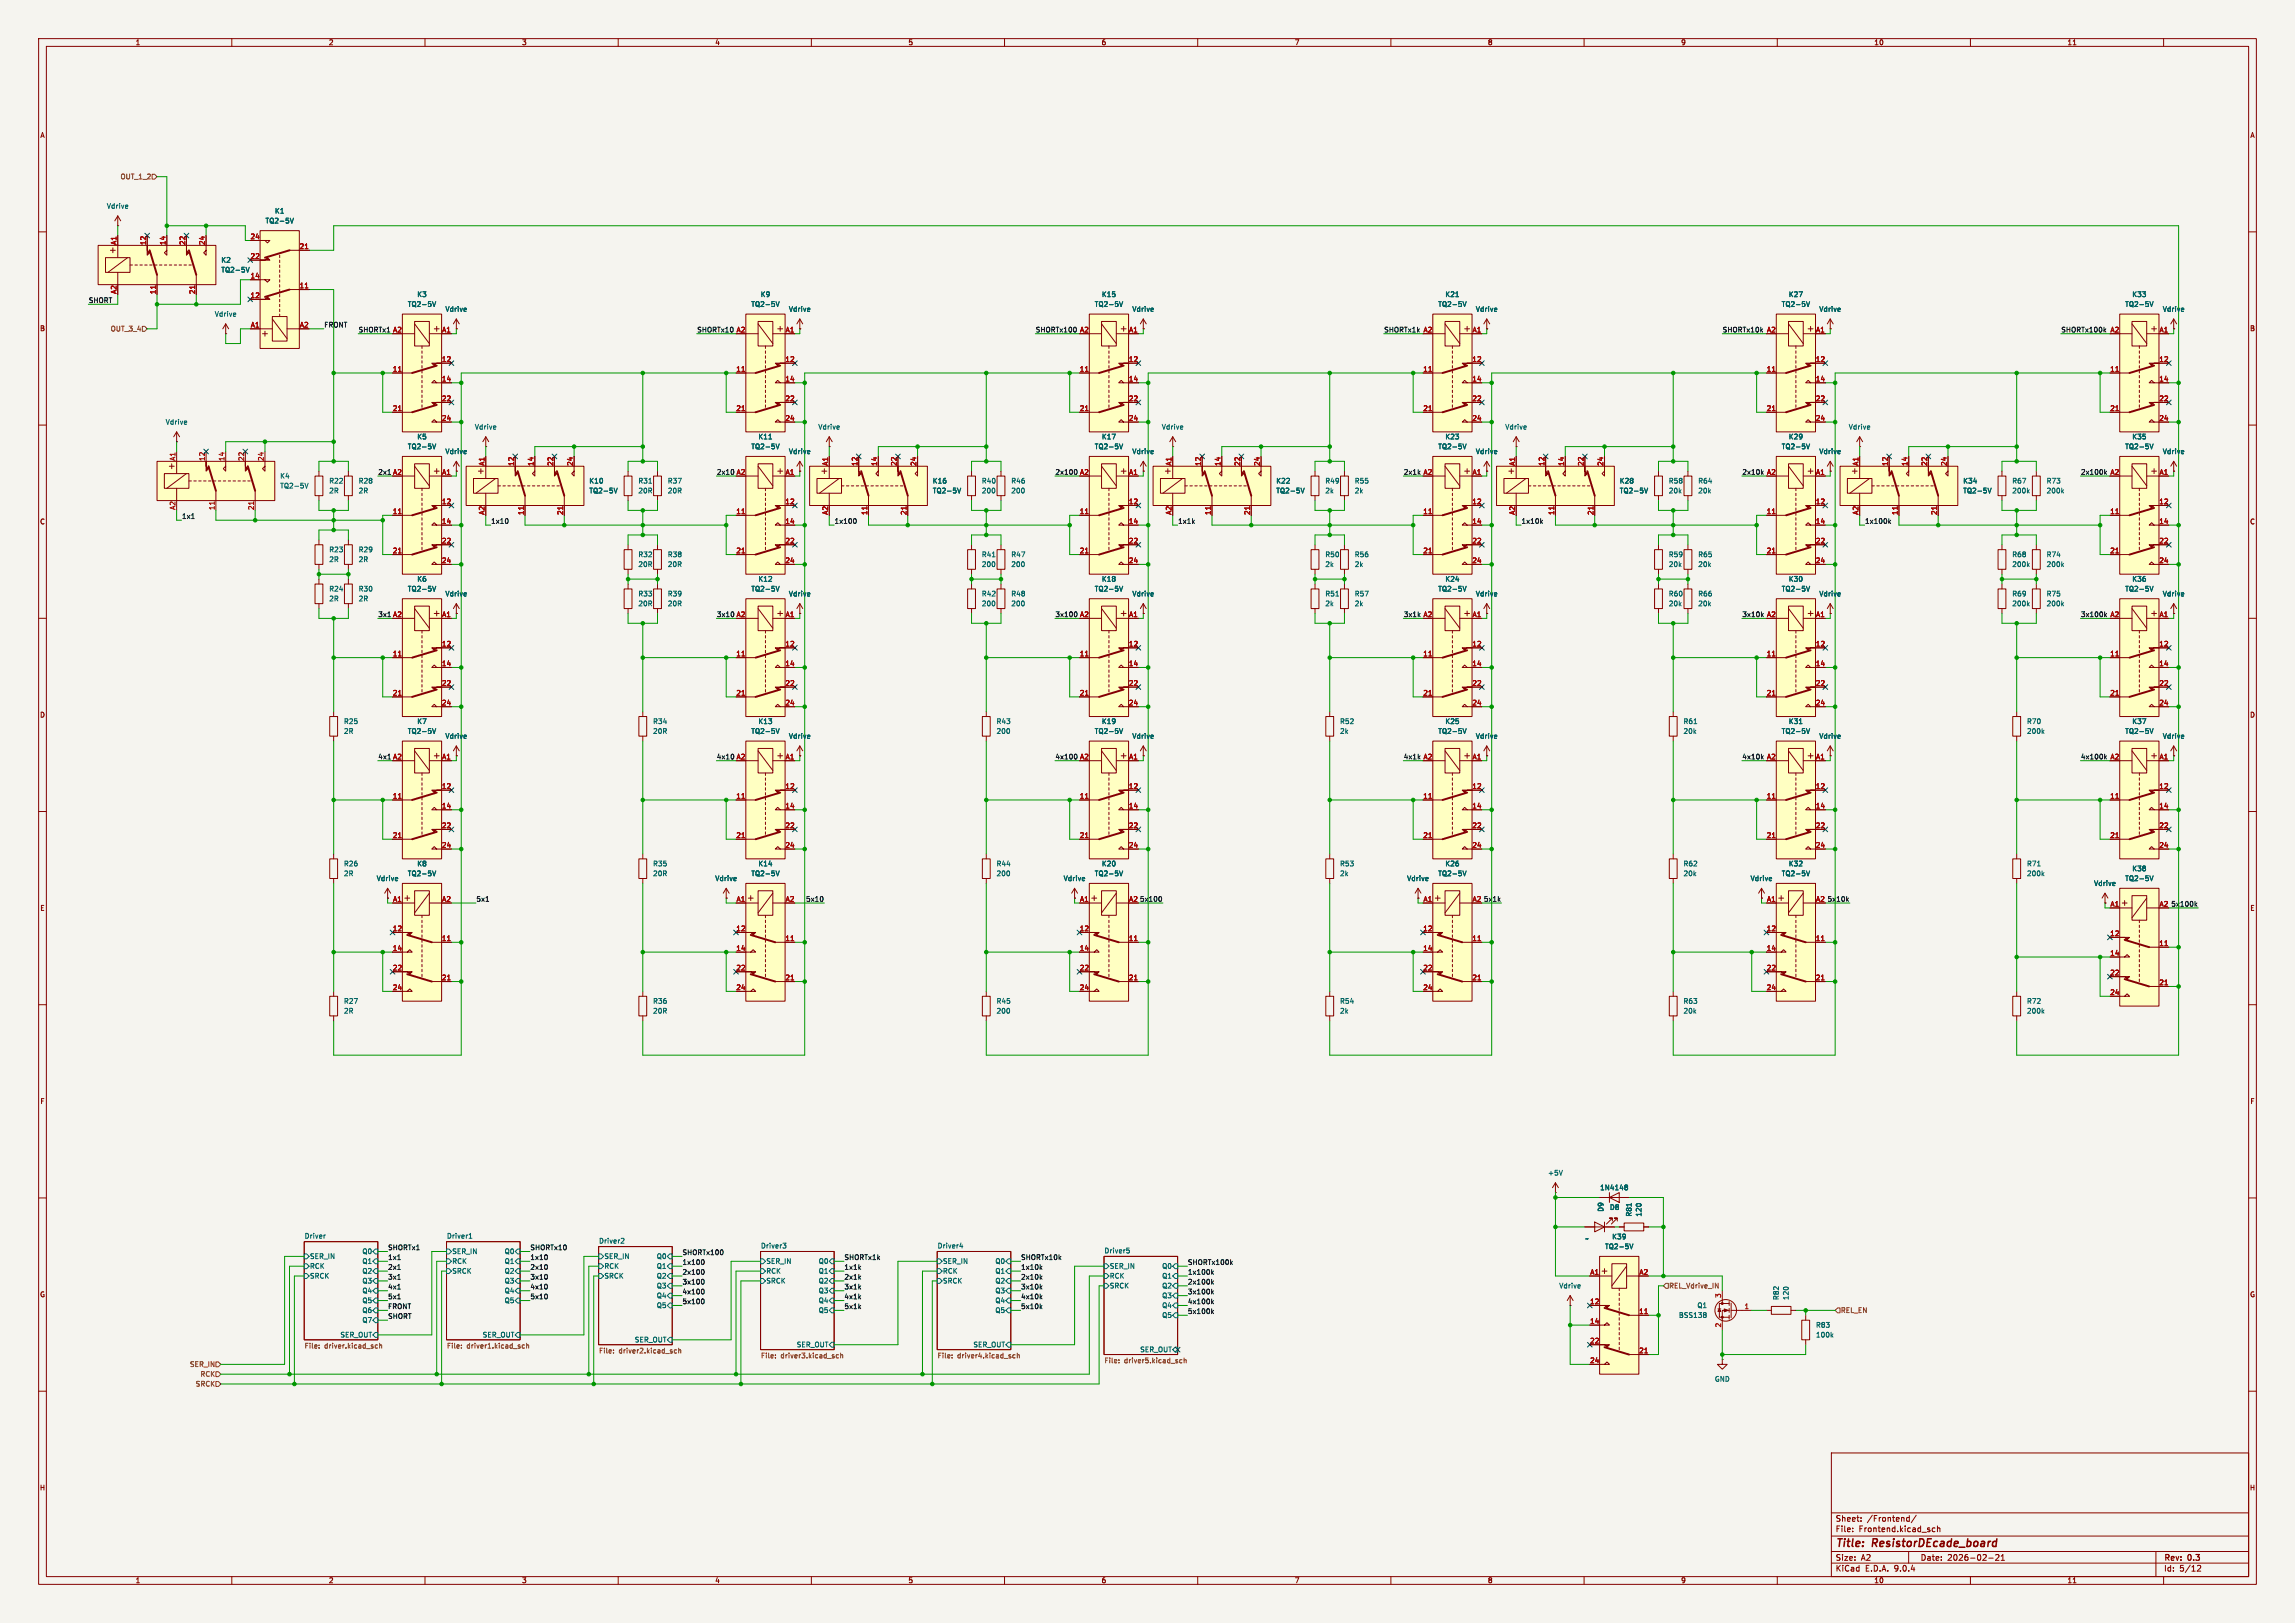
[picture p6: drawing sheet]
<svg xmlns="http://www.w3.org/2000/svg" width="594mm" height="420mm" viewBox="0 0 594 420" stroke-linecap="round" stroke-linejoin="round" font-family="sans-serif">
<defs><g id="words">
<g font-size="2.8" fill="#840000">
<text x="475" y="400.9">Title:</text>
<text x="484.7" y="400.9">ResistorDEcade_board</text>
</g>
<g font-size="2.1" fill="#840000">
<text x="475" y="394">Sheet:</text>
<text x="483.2" y="394">/Frontend/</text>
<text x="475" y="396.7">File:</text>
<text x="481.1" y="396.7">Frontend.kicad_sch</text>
<text x="475" y="406.9">KiCad</text>
<text x="475" y="404.1">Size:</text>
<text x="481.7" y="404.1">A2</text>
<text x="482.7" y="406.9">E.D.A.</text>
<text x="490.3" y="406.9">9.0.4</text>
<text x="497" y="404.1">Date:</text>
<text x="504" y="404.1">2026-02-21</text>
<text x="560" y="404.3">Rev:</text>
<text x="560" y="406.9">Id:</text>
<text x="564.1" y="406.9">5/12</text>
<text x="566.4" y="404.3">0.3</text>
</g>
<g font-size="1.8" fill="#840000">
<text x="35" y="11.9">1</text>
<text x="85" y="11.9">2</text>
<text x="135" y="11.9">3</text>
<text x="185" y="11.9">4</text>
<text x="235" y="11.9">5</text>
<text x="285" y="11.9">6</text>
<text x="335" y="11.9">7</text>
<text x="385" y="11.9">8</text>
<text x="435" y="11.9">9</text>
<text x="485" y="11.9">10</text>
<text x="535" y="11.9">11</text>
<text x="10.3" y="35.9">A</text>
<text x="582.3" y="35.9">A</text>
<text x="10.3" y="85.9">B</text>
<text x="582.3" y="85.9">B</text>
<text x="10.3" y="135.9">C</text>
<text x="582.3" y="135.9">C</text>
<text x="10.3" y="185.9">D</text>
<text x="582.3" y="185.9">D</text>
<text x="10.3" y="235.9">E</text>
<text x="582.3" y="235.9">E</text>
<text x="10.3" y="285.9">F</text>
<text x="582.3" y="285.9">F</text>
<text x="10.3" y="335.9">G</text>
<text x="582.3" y="335.9">G</text>
<text x="10.2" y="385.9">H</text>
<text x="582.2" y="385.9">H</text>
<text x="35" y="409.9">1</text>
<text x="85" y="409.9">2</text>
<text x="135" y="409.9">3</text>
<text x="185" y="409.9">4</text>
<text x="235" y="409.9">5</text>
<text x="285" y="409.9">6</text>
<text x="335" y="409.9">7</text>
<text x="385" y="409.9">8</text>
<text x="435" y="409.9">9</text>
<text x="485" y="409.9">10</text>
<text x="535" y="409.9">11</text>
</g>
<g font-size="1.8" fill="#725600">
<text x="31.1" y="46.6">OUT_1_2</text>
<text x="28.5" y="86">OUT_3_4</text>
<text x="431.9" y="333.6">REL_Vdrive_IN</text>
<text x="476.4" y="340">REL_EN</text>
<text x="49" y="353.9">SER_IN</text>
<text x="78.7" y="349.3">File:</text>
<text x="84" y="349.3">driver.kicad_sch</text>
<text x="115.6" y="349.3">File:</text>
<text x="120.8" y="349.3">driver1.kicad_sch</text>
<text x="154.9" y="350.5">File:</text>
<text x="160.2" y="350.5">driver2.kicad_sch</text>
<text x="196.8" y="351.8">File:</text>
<text x="202.1" y="351.8">driver3.kicad_sch</text>
<text x="242.6" y="351.8">File:</text>
<text x="247.8" y="351.8">driver4.kicad_sch</text>
<text x="285.8" y="353.1">File:</text>
<text x="291" y="353.1">driver5.kicad_sch</text>
<text x="50.6" y="359">SRCK</text>
<text x="51.8" y="356.5">RCK</text>
</g>
<g font-size="1.8" fill="#006464">
<text x="27.5" y="54.2">Vdrive</text>
<text x="68.6" y="58">TQ2-5V</text>
<text x="71" y="55.5">K1</text>
<text x="57.2" y="68.2">K2</text>
<text x="57.2" y="70.7">TQ2-5V</text>
<text x="107.9" y="77.1">K3</text>
<text x="196.8" y="77.1">K9</text>
<text x="285.1" y="77.1">K15</text>
<text x="374" y="77.1">K21</text>
<text x="462.9" y="77.1">K27</text>
<text x="551.8" y="77.1">K33</text>
<text x="55.5" y="82.1">Vdrive</text>
<text x="105.4" y="79.6">TQ2-5V</text>
<text x="115.2" y="80.9">Vdrive</text>
<text x="194.3" y="79.6">TQ2-5V</text>
<text x="204.1" y="80.9">Vdrive</text>
<text x="283.2" y="79.6">TQ2-5V</text>
<text x="293" y="80.9">Vdrive</text>
<text x="372.1" y="79.6">TQ2-5V</text>
<text x="381.9" y="80.9">Vdrive</text>
<text x="461" y="79.6">TQ2-5V</text>
<text x="470.8" y="80.9">Vdrive</text>
<text x="549.9" y="79.6">TQ2-5V</text>
<text x="559.7" y="80.9">Vdrive</text>
<text x="42.8" y="110.1">Vdrive</text>
<text x="107.9" y="113.9">K5</text>
<text x="122.8" y="111.4">Vdrive</text>
<text x="196.2" y="113.9">K11</text>
<text x="211.7" y="111.4">Vdrive</text>
<text x="285.1" y="113.9">K17</text>
<text x="300.6" y="111.4">Vdrive</text>
<text x="374" y="113.9">K23</text>
<text x="389.5" y="111.4">Vdrive</text>
<text x="462.9" y="113.9">K29</text>
<text x="478.4" y="111.4">Vdrive</text>
<text x="551.8" y="113.9">K35</text>
<text x="105.4" y="116.4">TQ2-5V</text>
<text x="115.2" y="117.7">Vdrive</text>
<text x="194.3" y="116.4">TQ2-5V</text>
<text x="204.1" y="117.7">Vdrive</text>
<text x="283.2" y="116.4">TQ2-5V</text>
<text x="293" y="117.7">Vdrive</text>
<text x="372.1" y="116.4">TQ2-5V</text>
<text x="381.9" y="117.7">Vdrive</text>
<text x="461" y="116.4">TQ2-5V</text>
<text x="470.8" y="117.7">Vdrive</text>
<text x="549.9" y="116.4">TQ2-5V</text>
<text x="559.7" y="117.7">Vdrive</text>
<text x="72.4" y="124.1">K4</text>
<text x="85.1" y="125.3">R22</text>
<text x="92.7" y="125.3">R28</text>
<text x="152.4" y="125.3">K10</text>
<text x="165.1" y="125.3">R31</text>
<text x="172.7" y="125.3">R37</text>
<text x="241.3" y="125.3">K16</text>
<text x="254" y="125.3">R40</text>
<text x="261.6" y="125.3">R46</text>
<text x="330.2" y="125.3">K22</text>
<text x="342.9" y="125.3">R49</text>
<text x="350.5" y="125.3">R55</text>
<text x="419.1" y="125.3">K28</text>
<text x="431.8" y="125.3">R58</text>
<text x="439.4" y="125.3">R64</text>
<text x="508" y="125.3">K34</text>
<text x="520.7" y="125.3">R67</text>
<text x="529.6" y="125.3">R73</text>
<text x="72.4" y="126.6">TQ2-5V</text>
<text x="85.1" y="127.9">2R</text>
<text x="92.7" y="127.9">2R</text>
<text x="152.4" y="127.9">TQ2-5V</text>
<text x="165.1" y="127.9">20R</text>
<text x="172.7" y="127.9">20R</text>
<text x="241.3" y="127.9">TQ2-5V</text>
<text x="254" y="127.9">200</text>
<text x="261.6" y="127.9">200</text>
<text x="330.2" y="127.9">TQ2-5V</text>
<text x="342.9" y="127.9">2k</text>
<text x="350.5" y="127.9">2k</text>
<text x="419.1" y="127.9">TQ2-5V</text>
<text x="431.8" y="127.9">20k</text>
<text x="439.4" y="127.9">20k</text>
<text x="508" y="127.9">TQ2-5V</text>
<text x="520.7" y="127.9">200k</text>
<text x="529.6" y="127.9">200k</text>
<text x="85.1" y="143.1">R23</text>
<text x="92.7" y="143.1">R29</text>
<text x="85.1" y="145.6">2R</text>
<text x="92.7" y="145.6">2R</text>
<text x="165.1" y="144.4">R32</text>
<text x="165.1" y="146.9">20R</text>
<text x="172.7" y="144.4">R38</text>
<text x="172.7" y="146.9">20R</text>
<text x="254" y="146.9">200</text>
<text x="254" y="144.4">R41</text>
<text x="261.6" y="146.9">200</text>
<text x="261.6" y="144.4">R47</text>
<text x="342.9" y="144.4">R50</text>
<text x="342.9" y="146.9">2k</text>
<text x="350.5" y="144.4">R56</text>
<text x="350.5" y="146.9">2k</text>
<text x="431.8" y="146.9">20k</text>
<text x="431.8" y="144.4">R59</text>
<text x="439.4" y="146.9">20k</text>
<text x="439.4" y="144.4">R65</text>
<text x="520.7" y="144.4">R68</text>
<text x="520.7" y="146.9">200k</text>
<text x="529.6" y="144.4">R74</text>
<text x="529.6" y="146.9">200k</text>
<text x="85.1" y="155.8">2R</text>
<text x="85.1" y="153.3">R24</text>
<text x="92.7" y="155.8">2R</text>
<text x="92.7" y="153.3">R30</text>
<text x="105.4" y="153.3">TQ2-5V</text>
<text x="107.9" y="150.7">K6</text>
<text x="115.2" y="154.5">Vdrive</text>
<text x="165.1" y="154.5">R33</text>
<text x="172.7" y="154.5">R39</text>
<text x="194.3" y="153.3">TQ2-5V</text>
<text x="196.2" y="150.7">K12</text>
<text x="204.1" y="154.5">Vdrive</text>
<text x="254" y="154.5">R42</text>
<text x="261.6" y="154.5">R48</text>
<text x="283.2" y="153.3">TQ2-5V</text>
<text x="285.1" y="150.7">K18</text>
<text x="293" y="154.5">Vdrive</text>
<text x="342.9" y="154.5">R51</text>
<text x="350.5" y="154.5">R57</text>
<text x="372.1" y="153.3">TQ2-5V</text>
<text x="374" y="150.7">K24</text>
<text x="381.9" y="154.5">Vdrive</text>
<text x="431.8" y="154.5">R60</text>
<text x="439.4" y="154.5">R66</text>
<text x="461" y="153.3">TQ2-5V</text>
<text x="462.9" y="150.7">K30</text>
<text x="470.8" y="154.5">Vdrive</text>
<text x="520.7" y="154.5">R69</text>
<text x="529.6" y="154.5">R75</text>
<text x="549.9" y="153.3">TQ2-5V</text>
<text x="551.8" y="150.7">K36</text>
<text x="559.7" y="154.5">Vdrive</text>
<text x="165.1" y="157.1">20R</text>
<text x="172.7" y="157.1">20R</text>
<text x="254" y="157.1">200</text>
<text x="261.6" y="157.1">200</text>
<text x="342.9" y="157.1">2k</text>
<text x="350.5" y="157.1">2k</text>
<text x="431.8" y="157.1">20k</text>
<text x="439.4" y="157.1">20k</text>
<text x="520.7" y="157.1">200k</text>
<text x="529.6" y="157.1">200k</text>
<text x="88.9" y="190.1">2R</text>
<text x="88.9" y="187.6">R25</text>
<text x="105.4" y="190.1">TQ2-5V</text>
<text x="107.9" y="187.6">K7</text>
<text x="115.2" y="191.4">Vdrive</text>
<text x="168.9" y="187.6">R34</text>
<text x="168.9" y="190.1">20R</text>
<text x="194.3" y="190.1">TQ2-5V</text>
<text x="196.2" y="187.6">K13</text>
<text x="204.1" y="191.4">Vdrive</text>
<text x="257.8" y="190.1">200</text>
<text x="257.8" y="187.6">R43</text>
<text x="283.2" y="190.1">TQ2-5V</text>
<text x="285.1" y="187.6">K19</text>
<text x="293" y="191.4">Vdrive</text>
<text x="346.7" y="187.6">R52</text>
<text x="346.7" y="190.1">2k</text>
<text x="372.1" y="190.1">TQ2-5V</text>
<text x="374" y="187.6">K25</text>
<text x="381.9" y="191.4">Vdrive</text>
<text x="435.6" y="190.1">20k</text>
<text x="435.6" y="187.6">R61</text>
<text x="461" y="190.1">TQ2-5V</text>
<text x="462.9" y="187.6">K31</text>
<text x="470.8" y="191.4">Vdrive</text>
<text x="524.5" y="187.6">R70</text>
<text x="524.5" y="190.1">200k</text>
<text x="549.9" y="190.1">TQ2-5V</text>
<text x="551.8" y="187.6">K37</text>
<text x="559.7" y="191.4">Vdrive</text>
<text x="88.9" y="226.9">2R</text>
<text x="88.9" y="224.4">R26</text>
<text x="105.4" y="226.9">TQ2-5V</text>
<text x="107.9" y="224.4">K8</text>
<text x="168.9" y="224.4">R35</text>
<text x="168.9" y="226.9">20R</text>
<text x="194.3" y="226.9">TQ2-5V</text>
<text x="196.2" y="224.4">K14</text>
<text x="257.8" y="226.9">200</text>
<text x="257.8" y="224.4">R44</text>
<text x="283.2" y="226.9">TQ2-5V</text>
<text x="285.1" y="224.4">K20</text>
<text x="346.7" y="224.4">R53</text>
<text x="346.7" y="226.9">2k</text>
<text x="372.1" y="226.9">TQ2-5V</text>
<text x="374" y="224.4">K26</text>
<text x="435.6" y="226.9">20k</text>
<text x="435.6" y="224.4">R62</text>
<text x="461" y="226.9">TQ2-5V</text>
<text x="462.9" y="224.4">K32</text>
<text x="524.5" y="224.4">R71</text>
<text x="524.5" y="226.9">200k</text>
<text x="551.8" y="225.7">K38</text>
<text x="97.4" y="228.2">Vdrive</text>
<text x="185" y="228.2">Vdrive</text>
<text x="275.2" y="228.2">Vdrive</text>
<text x="364.1" y="228.2">Vdrive</text>
<text x="453" y="228.2">Vdrive</text>
<text x="541.9" y="229.5">Vdrive</text>
<text x="549.9" y="228.2">TQ2-5V</text>
<text x="88.9" y="262.5">2R</text>
<text x="88.9" y="259.9">R27</text>
<text x="168.9" y="259.9">R36</text>
<text x="168.9" y="262.5">20R</text>
<text x="257.8" y="262.5">200</text>
<text x="257.8" y="259.9">R45</text>
<text x="346.7" y="259.9">R54</text>
<text x="346.7" y="262.5">2k</text>
<text x="435.6" y="262.5">20k</text>
<text x="435.6" y="259.9">R63</text>
<text x="524.5" y="259.9">R72</text>
<text x="524.5" y="262.5">200k</text>
<text x="400.6" y="304.4">+5V</text>
<text x="414" y="308.2">1N4148</text>
<text x="415.2" y="313.7" transform="rotate(-90 415.2 313.7)">D9</text>
<text x="416.6" y="313.3">D8</text>
<text x="422.5" y="315" transform="rotate(-90 422.5 315)">R81</text>
<text x="425" y="315" transform="rotate(-90 425 315)">120</text>
<text x="78.7" y="320.6">Driver</text>
<text x="115.6" y="320.6">Driver1</text>
<text x="154.9" y="321.9">Driver2</text>
<text x="196.8" y="323.1">Driver3</text>
<text x="242.6" y="323.1">Driver4</text>
<text x="410.2" y="321.4">~</text>
<text x="415.3" y="323.4">TQ2-5V</text>
<text x="417.2" y="320.9">K39</text>
<text x="80.1" y="328.5">RCK</text>
<text x="80.1" y="326">SER_IN</text>
<text x="93.7" y="324.7">Q0</text>
<text x="93.7" y="327.3">Q1</text>
<text x="93.7" y="329.8">Q2</text>
<text x="116.9" y="327.3">RCK</text>
<text x="116.9" y="324.7">SER_IN</text>
<text x="116.9" y="329.8">SRCK</text>
<text x="130.5" y="324.7">Q0</text>
<text x="130.5" y="327.3">Q1</text>
<text x="130.5" y="329.8">Q2</text>
<text x="156.3" y="328.5">RCK</text>
<text x="156.3" y="326">SER_IN</text>
<text x="169.9" y="326">Q0</text>
<text x="169.9" y="328.5">Q1</text>
<text x="198.2" y="329.8">RCK</text>
<text x="198.2" y="327.3">SER_IN</text>
<text x="211.8" y="327.3">Q0</text>
<text x="211.8" y="329.8">Q1</text>
<text x="243.9" y="329.8">RCK</text>
<text x="243.9" y="327.3">SER_IN</text>
<text x="257.5" y="327.3">Q0</text>
<text x="257.5" y="329.8">Q1</text>
<text x="285.8" y="324.4">Driver5</text>
<text x="287.1" y="328.5">SER_IN</text>
<text x="300.7" y="328.5">Q0</text>
<text x="80.1" y="331.1">SRCK</text>
<text x="93.7" y="332.3">Q3</text>
<text x="93.7" y="334.9">Q4</text>
<text x="130.5" y="332.3">Q3</text>
<text x="130.5" y="334.9">Q4</text>
<text x="156.3" y="331.1">SRCK</text>
<text x="169.9" y="331.1">Q2</text>
<text x="169.9" y="333.6">Q3</text>
<text x="198.2" y="332.3">SRCK</text>
<text x="211.8" y="332.3">Q2</text>
<text x="211.8" y="334.9">Q3</text>
<text x="243.9" y="332.3">SRCK</text>
<text x="257.5" y="332.3">Q2</text>
<text x="257.5" y="334.9">Q3</text>
<text x="287.1" y="331.1">RCK</text>
<text x="287.1" y="333.6">SRCK</text>
<text x="300.7" y="331.1">Q1</text>
<text x="300.7" y="333.6">Q2</text>
<text x="403.5" y="333.6">Vdrive</text>
<text x="93.7" y="337.4">Q5</text>
<text x="93.7" y="340">Q6</text>
<text x="130.5" y="337.4">Q5</text>
<text x="169.9" y="336.1">Q4</text>
<text x="169.9" y="338.7">Q5</text>
<text x="211.8" y="337.4">Q4</text>
<text x="211.8" y="340">Q5</text>
<text x="257.5" y="337.4">Q4</text>
<text x="257.5" y="340">Q5</text>
<text x="300.7" y="336.1">Q3</text>
<text x="300.7" y="338.7">Q4</text>
<text x="300.7" y="341.2">Q5</text>
<text x="434.4" y="341.2">BSS138</text>
<text x="439.2" y="338.7">Q1</text>
<text x="460.6" y="336.5" transform="rotate(-90 460.6 336.5)">R82</text>
<text x="463.1" y="336.5" transform="rotate(-90 463.1 336.5)">120</text>
<text x="88" y="346.3">SER_OUT</text>
<text x="93.7" y="342.5">Q7</text>
<text x="124.8" y="346.3">SER_OUT</text>
<text x="164.2" y="347.6">SER_OUT</text>
<text x="469.9" y="343.8">R83</text>
<text x="469.9" y="346.3">100k</text>
<text x="206.1" y="348.8">SER_OUT</text>
<text x="251.8" y="348.8">SER_OUT</text>
<text x="295" y="350.1">SER_OUT</text>
<text x="443.7" y="357.7">GND</text>
</g>
<g font-size="1.8" fill="#a90000">
<text x="30.2" y="63.5" transform="rotate(-90 30.2 63.5)">A1</text>
<text x="37.8" y="63.5" transform="rotate(-90 37.8 63.5)">12</text>
<text x="42.9" y="63.5" transform="rotate(-90 42.9 63.5)">14</text>
<text x="48" y="63.5" transform="rotate(-90 48 63.5)">22</text>
<text x="53.1" y="63.5" transform="rotate(-90 53.1 63.5)">24</text>
<text x="64.7" y="62">24</text>
<text x="77.4" y="64.5">21</text>
<text x="64.7" y="67.1">22</text>
<text x="30.2" y="76.2" transform="rotate(-90 30.2 76.2)">A2</text>
<text x="40.4" y="76.2" transform="rotate(-90 40.4 76.2)">11</text>
<text x="50.5" y="76.2" transform="rotate(-90 50.5 76.2)">21</text>
<text x="64.7" y="77.2">12</text>
<text x="64.7" y="72.1">14</text>
<text x="77.4" y="74.7">11</text>
<text x="64.8" y="84.8">A1</text>
<text x="77.5" y="84.8">A2</text>
<text x="101.6" y="86.1">A2</text>
<text x="114.3" y="86.1">A1</text>
<text x="190.5" y="86.1">A2</text>
<text x="203.2" y="86.1">A1</text>
<text x="279.4" y="86.1">A2</text>
<text x="292.1" y="86.1">A1</text>
<text x="368.3" y="86.1">A2</text>
<text x="381" y="86.1">A1</text>
<text x="457.2" y="86.1">A2</text>
<text x="469.9" y="86.1">A1</text>
<text x="546.1" y="86.1">A2</text>
<text x="558.8" y="86.1">A1</text>
<text x="114.3" y="93.7">12</text>
<text x="203.2" y="93.7">12</text>
<text x="292.1" y="93.7">12</text>
<text x="381" y="93.7">12</text>
<text x="469.9" y="93.7">12</text>
<text x="558.8" y="93.7">12</text>
<text x="101.6" y="96.3">11</text>
<text x="114.3" y="98.8">14</text>
<text x="190.5" y="96.3">11</text>
<text x="203.2" y="98.8">14</text>
<text x="279.4" y="96.3">11</text>
<text x="292.1" y="98.8">14</text>
<text x="368.3" y="96.3">11</text>
<text x="381" y="98.8">14</text>
<text x="457.2" y="96.3">11</text>
<text x="469.9" y="98.8">14</text>
<text x="546.1" y="96.3">11</text>
<text x="558.8" y="98.8">14</text>
<text x="101.6" y="106.4">21</text>
<text x="114.3" y="103.9">22</text>
<text x="190.5" y="106.4">21</text>
<text x="203.2" y="103.9">22</text>
<text x="279.4" y="106.4">21</text>
<text x="292.1" y="103.9">22</text>
<text x="368.3" y="106.4">21</text>
<text x="381" y="103.9">22</text>
<text x="457.2" y="106.4">21</text>
<text x="469.9" y="103.9">22</text>
<text x="546.1" y="106.4">21</text>
<text x="558.8" y="103.9">22</text>
<text x="114.3" y="109">24</text>
<text x="203.2" y="109">24</text>
<text x="292.1" y="109">24</text>
<text x="381" y="109">24</text>
<text x="469.9" y="109">24</text>
<text x="558.8" y="109">24</text>
<text x="45.5" y="119.4" transform="rotate(-90 45.5 119.4)">A1</text>
<text x="53.1" y="119.4" transform="rotate(-90 53.1 119.4)">12</text>
<text x="58.2" y="119.4" transform="rotate(-90 58.2 119.4)">14</text>
<text x="63.2" y="119.4" transform="rotate(-90 63.2 119.4)">22</text>
<text x="68.3" y="119.4" transform="rotate(-90 68.3 119.4)">24</text>
<text x="101.6" y="122.9">A2</text>
<text x="114.3" y="122.9">A1</text>
<text x="125.5" y="120.6" transform="rotate(-90 125.5 120.6)">A1</text>
<text x="133.1" y="120.7" transform="rotate(-90 133.1 120.7)">12</text>
<text x="138.2" y="120.7" transform="rotate(-90 138.2 120.7)">14</text>
<text x="143.3" y="120.7" transform="rotate(-90 143.3 120.7)">22</text>
<text x="148.3" y="120.7" transform="rotate(-90 148.3 120.7)">24</text>
<text x="190.5" y="122.9">A2</text>
<text x="203.2" y="122.9">A1</text>
<text x="214.4" y="120.6" transform="rotate(-90 214.4 120.6)">A1</text>
<text x="222" y="120.7" transform="rotate(-90 222 120.7)">12</text>
<text x="227.1" y="120.7" transform="rotate(-90 227.1 120.7)">14</text>
<text x="232.2" y="120.7" transform="rotate(-90 232.2 120.7)">22</text>
<text x="237.2" y="120.7" transform="rotate(-90 237.2 120.7)">24</text>
<text x="279.4" y="122.9">A2</text>
<text x="292.1" y="122.9">A1</text>
<text x="303.3" y="120.6" transform="rotate(-90 303.3 120.6)">A1</text>
<text x="310.9" y="120.7" transform="rotate(-90 310.9 120.7)">12</text>
<text x="316" y="120.7" transform="rotate(-90 316 120.7)">14</text>
<text x="321.1" y="120.7" transform="rotate(-90 321.1 120.7)">22</text>
<text x="326.1" y="120.7" transform="rotate(-90 326.1 120.7)">24</text>
<text x="368.3" y="122.9">A2</text>
<text x="381" y="122.9">A1</text>
<text x="392.2" y="120.6" transform="rotate(-90 392.2 120.6)">A1</text>
<text x="399.8" y="120.7" transform="rotate(-90 399.8 120.7)">12</text>
<text x="404.9" y="120.7" transform="rotate(-90 404.9 120.7)">14</text>
<text x="410" y="120.7" transform="rotate(-90 410 120.7)">22</text>
<text x="415" y="120.7" transform="rotate(-90 415 120.7)">24</text>
<text x="457.2" y="122.9">A2</text>
<text x="469.9" y="122.9">A1</text>
<text x="481.1" y="120.6" transform="rotate(-90 481.1 120.6)">A1</text>
<text x="488.7" y="120.7" transform="rotate(-90 488.7 120.7)">12</text>
<text x="493.8" y="120.7" transform="rotate(-90 493.8 120.7)">14</text>
<text x="498.9" y="120.7" transform="rotate(-90 498.9 120.7)">22</text>
<text x="503.9" y="120.7" transform="rotate(-90 503.9 120.7)">24</text>
<text x="546.1" y="122.9">A2</text>
<text x="558.8" y="122.9">A1</text>
<text x="114.3" y="130.6">12</text>
<text x="203.2" y="130.6">12</text>
<text x="292.1" y="130.6">12</text>
<text x="381" y="130.6">12</text>
<text x="469.9" y="130.6">12</text>
<text x="558.8" y="130.6">12</text>
<text x="45.5" y="132.1" transform="rotate(-90 45.5 132.1)">A2</text>
<text x="55.6" y="132.1" transform="rotate(-90 55.6 132.1)">11</text>
<text x="65.8" y="132.1" transform="rotate(-90 65.8 132.1)">21</text>
<text x="101.6" y="133.1">11</text>
<text x="114.3" y="135.6">14</text>
<text x="125.5" y="133.3" transform="rotate(-90 125.5 133.3)">A2</text>
<text x="135.6" y="133.4" transform="rotate(-90 135.6 133.4)">11</text>
<text x="145.8" y="133.4" transform="rotate(-90 145.8 133.4)">21</text>
<text x="190.5" y="133.1">11</text>
<text x="203.2" y="135.6">14</text>
<text x="214.4" y="133.3" transform="rotate(-90 214.4 133.3)">A2</text>
<text x="224.5" y="133.4" transform="rotate(-90 224.5 133.4)">11</text>
<text x="234.7" y="133.4" transform="rotate(-90 234.7 133.4)">21</text>
<text x="279.4" y="133.1">11</text>
<text x="292.1" y="135.6">14</text>
<text x="303.3" y="133.3" transform="rotate(-90 303.3 133.3)">A2</text>
<text x="313.4" y="133.4" transform="rotate(-90 313.4 133.4)">11</text>
<text x="323.6" y="133.4" transform="rotate(-90 323.6 133.4)">21</text>
<text x="368.3" y="133.1">11</text>
<text x="381" y="135.6">14</text>
<text x="392.2" y="133.3" transform="rotate(-90 392.2 133.3)">A2</text>
<text x="402.3" y="133.4" transform="rotate(-90 402.3 133.4)">11</text>
<text x="412.5" y="133.4" transform="rotate(-90 412.5 133.4)">21</text>
<text x="457.2" y="133.1">11</text>
<text x="469.9" y="135.6">14</text>
<text x="481.1" y="133.3" transform="rotate(-90 481.1 133.3)">A2</text>
<text x="491.2" y="133.4" transform="rotate(-90 491.2 133.4)">11</text>
<text x="501.4" y="133.4" transform="rotate(-90 501.4 133.4)">21</text>
<text x="546.1" y="133.1">11</text>
<text x="558.8" y="135.6">14</text>
<text x="101.6" y="143.3">21</text>
<text x="114.3" y="140.7">22</text>
<text x="190.5" y="143.3">21</text>
<text x="203.2" y="140.7">22</text>
<text x="279.4" y="143.3">21</text>
<text x="292.1" y="140.7">22</text>
<text x="368.3" y="143.3">21</text>
<text x="381" y="140.7">22</text>
<text x="457.2" y="143.3">21</text>
<text x="469.9" y="140.7">22</text>
<text x="546.1" y="143.3">21</text>
<text x="558.8" y="140.7">22</text>
<text x="114.3" y="145.8">24</text>
<text x="203.2" y="145.8">24</text>
<text x="292.1" y="145.8">24</text>
<text x="381" y="145.8">24</text>
<text x="469.9" y="145.8">24</text>
<text x="558.8" y="145.8">24</text>
<text x="101.6" y="159.8">A2</text>
<text x="114.3" y="159.8">A1</text>
<text x="190.5" y="159.8">A2</text>
<text x="203.2" y="159.8">A1</text>
<text x="279.4" y="159.8">A2</text>
<text x="292.1" y="159.8">A1</text>
<text x="368.3" y="159.8">A2</text>
<text x="381" y="159.8">A1</text>
<text x="457.2" y="159.8">A2</text>
<text x="469.9" y="159.8">A1</text>
<text x="546.1" y="159.8">A2</text>
<text x="558.8" y="159.8">A1</text>
<text x="114.3" y="167.4">12</text>
<text x="203.2" y="167.4">12</text>
<text x="292.1" y="167.4">12</text>
<text x="381" y="167.4">12</text>
<text x="469.9" y="167.4">12</text>
<text x="558.8" y="167.4">12</text>
<text x="101.6" y="169.9">11</text>
<text x="114.3" y="172.5">14</text>
<text x="190.5" y="169.9">11</text>
<text x="203.2" y="172.5">14</text>
<text x="279.4" y="169.9">11</text>
<text x="292.1" y="172.5">14</text>
<text x="368.3" y="169.9">11</text>
<text x="381" y="172.5">14</text>
<text x="457.2" y="169.9">11</text>
<text x="469.9" y="172.5">14</text>
<text x="546.1" y="169.9">11</text>
<text x="558.8" y="172.5">14</text>
<text x="114.3" y="177.5">22</text>
<text x="203.2" y="177.5">22</text>
<text x="292.1" y="177.5">22</text>
<text x="381" y="177.5">22</text>
<text x="469.9" y="177.5">22</text>
<text x="558.8" y="177.5">22</text>
<text x="101.6" y="180.1">21</text>
<text x="114.3" y="182.6">24</text>
<text x="190.5" y="180.1">21</text>
<text x="203.2" y="182.6">24</text>
<text x="279.4" y="180.1">21</text>
<text x="292.1" y="182.6">24</text>
<text x="368.3" y="180.1">21</text>
<text x="381" y="182.6">24</text>
<text x="457.2" y="180.1">21</text>
<text x="469.9" y="182.6">24</text>
<text x="546.1" y="180.1">21</text>
<text x="558.8" y="182.6">24</text>
<text x="101.6" y="196.6">A2</text>
<text x="114.3" y="196.6">A1</text>
<text x="190.5" y="196.6">A2</text>
<text x="203.2" y="196.6">A1</text>
<text x="279.4" y="196.6">A2</text>
<text x="292.1" y="196.6">A1</text>
<text x="368.3" y="196.6">A2</text>
<text x="381" y="196.6">A1</text>
<text x="457.2" y="196.6">A2</text>
<text x="469.9" y="196.6">A1</text>
<text x="546.1" y="196.6">A2</text>
<text x="558.8" y="196.6">A1</text>
<text x="101.6" y="206.8">11</text>
<text x="114.3" y="204.2">12</text>
<text x="114.3" y="209.3">14</text>
<text x="190.5" y="206.8">11</text>
<text x="203.2" y="204.2">12</text>
<text x="203.2" y="209.3">14</text>
<text x="279.4" y="206.8">11</text>
<text x="292.1" y="204.2">12</text>
<text x="292.1" y="209.3">14</text>
<text x="368.3" y="206.8">11</text>
<text x="381" y="204.2">12</text>
<text x="381" y="209.3">14</text>
<text x="457.2" y="206.8">11</text>
<text x="469.9" y="204.2">12</text>
<text x="469.9" y="209.3">14</text>
<text x="546.1" y="206.8">11</text>
<text x="558.8" y="204.2">12</text>
<text x="558.8" y="209.3">14</text>
<text x="114.3" y="214.4">22</text>
<text x="203.2" y="214.4">22</text>
<text x="292.1" y="214.4">22</text>
<text x="381" y="214.4">22</text>
<text x="469.9" y="214.4">22</text>
<text x="558.8" y="214.4">22</text>
<text x="101.6" y="216.9">21</text>
<text x="114.3" y="219.5">24</text>
<text x="190.5" y="216.9">21</text>
<text x="203.2" y="219.5">24</text>
<text x="279.4" y="216.9">21</text>
<text x="292.1" y="219.5">24</text>
<text x="368.3" y="216.9">21</text>
<text x="381" y="219.5">24</text>
<text x="457.2" y="216.9">21</text>
<text x="469.9" y="219.5">24</text>
<text x="546.1" y="216.9">21</text>
<text x="558.8" y="219.5">24</text>
<text x="101.6" y="233.4">A1</text>
<text x="114.3" y="233.4">A2</text>
<text x="190.5" y="233.4">A1</text>
<text x="203.2" y="233.4">A2</text>
<text x="279.4" y="233.4">A1</text>
<text x="292.1" y="233.4">A2</text>
<text x="368.3" y="233.4">A1</text>
<text x="381" y="233.4">A2</text>
<text x="457.2" y="233.4">A1</text>
<text x="469.9" y="233.4">A2</text>
<text x="546.1" y="234.7">A1</text>
<text x="558.8" y="234.7">A2</text>
<text x="101.6" y="241">12</text>
<text x="114.3" y="243.6">11</text>
<text x="190.5" y="241">12</text>
<text x="203.2" y="243.6">11</text>
<text x="279.4" y="241">12</text>
<text x="292.1" y="243.6">11</text>
<text x="368.3" y="241">12</text>
<text x="381" y="243.6">11</text>
<text x="457.2" y="241">12</text>
<text x="469.9" y="243.6">11</text>
<text x="546.1" y="242.3">12</text>
<text x="558.8" y="244.9">11</text>
<text x="101.6" y="246.1">14</text>
<text x="101.6" y="251.2">22</text>
<text x="190.5" y="246.1">14</text>
<text x="190.5" y="251.2">22</text>
<text x="279.4" y="246.1">14</text>
<text x="279.4" y="251.2">22</text>
<text x="368.3" y="246.1">14</text>
<text x="368.3" y="251.2">22</text>
<text x="457.2" y="246.1">14</text>
<text x="457.2" y="251.2">22</text>
<text x="546.1" y="247.4">14</text>
<text x="101.6" y="256.3">24</text>
<text x="114.3" y="253.7">21</text>
<text x="190.5" y="256.3">24</text>
<text x="203.2" y="253.7">21</text>
<text x="279.4" y="256.3">24</text>
<text x="292.1" y="253.7">21</text>
<text x="368.3" y="256.3">24</text>
<text x="381" y="253.7">21</text>
<text x="457.2" y="256.3">24</text>
<text x="469.9" y="253.7">21</text>
<text x="546.1" y="252.5">22</text>
<text x="546.1" y="257.6">24</text>
<text x="558.8" y="255">21</text>
<text x="411.5" y="329.9">A1</text>
<text x="424.2" y="329.9">A2</text>
<text x="445.5" y="336" transform="rotate(-90 445.5 336)">3</text>
<text x="411.4" y="337.6">12</text>
<text x="424.1" y="340.1">11</text>
<text x="451.4" y="338.8">1</text>
<text x="411.4" y="342.6">14</text>
<text x="411.4" y="347.7">22</text>
<text x="445.5" y="343.6" transform="rotate(-90 445.5 343.6)">2</text>
<text x="411.4" y="352.8">24</text>
<text x="424.1" y="350.3">21</text>
</g>
<g font-size="1.8" fill="#0f0f0f">
<text x="22.9" y="78.5">SHORT</text>
<text x="83.8" y="84.8">FRONT</text>
<text x="92.7" y="86.1">SHORTx1 A2</text>
<text x="180.3" y="86.1">SHORTx10 A2</text>
<text x="268" y="86.1">SHORTx100</text>
<text x="358.1" y="86.1">SHORTx1k A2</text>
<text x="445.8" y="86.1">SHORTx10k</text>
<text x="533.4" y="86.1">SHORTx100k</text>
<text x="97.8" y="122.9">2x1 A2</text>
<text x="185.4" y="122.9">2x10</text>
<text x="273" y="122.9">2x100</text>
<text x="363.2" y="122.9">2x1k</text>
<text x="450.8" y="122.9">2x10k</text>
<text x="538.5" y="122.9">2x100k</text>
<text x="47" y="134.4">1x1</text>
<text x="127" y="135.6">1x10</text>
<text x="215.9" y="135.6">1x100</text>
<text x="304.8" y="135.6">1x1k</text>
<text x="393.7" y="135.6">1x10k</text>
<text x="482.6" y="135.6">1x100k</text>
<text x="97.8" y="159.8">3x1 A2</text>
<text x="185.4" y="159.8">3x10</text>
<text x="273" y="159.8">3x100</text>
<text x="363.2" y="159.8">3x1k</text>
<text x="450.8" y="159.8">3x10k</text>
<text x="538.5" y="159.8">3x100k</text>
<text x="97.8" y="196.6">4x1 A2</text>
<text x="185.4" y="196.6">4x10</text>
<text x="273" y="196.6">4x100</text>
<text x="363.2" y="196.6">4x1k</text>
<text x="450.8" y="196.6">4x10k</text>
<text x="538.5" y="196.6">4x100k</text>
<text x="123.2" y="233.4">5x1</text>
<text x="208.5" y="233.4">5x10</text>
<text x="294.9" y="233.4">5x100</text>
<text x="383.9" y="233.4">5x1k</text>
<text x="472.9" y="233.4">5x10k</text>
<text x="561.9" y="234.7">5x100k</text>
<text x="100.3" y="323.6">SHORTx1</text>
<text x="137.2" y="323.6">SHORTx10</text>
<text x="100.3" y="328.7">2x1</text>
<text x="100.3" y="326.1">1x1</text>
<text x="137.2" y="328.7">2x10</text>
<text x="137.2" y="326.1">1x10</text>
<text x="176.5" y="329.9">2x100</text>
<text x="176.5" y="324.9">SHORTx100</text>
<text x="176.5" y="327.4">1x100</text>
<text x="218.4" y="326.1">SHORTx1k</text>
<text x="218.4" y="328.7">1x1k</text>
<text x="264.2" y="326.1">SHORTx10k</text>
<text x="264.2" y="328.7">1x10k</text>
<text x="307.3" y="329.9">1x100k</text>
<text x="307.3" y="327.4">SHORTx100k</text>
<text x="100.3" y="331.2">3x1</text>
<text x="100.3" y="333.7">4x1</text>
<text x="137.2" y="331.2">3x10</text>
<text x="137.2" y="333.7">4x10</text>
<text x="176.5" y="335">4x100</text>
<text x="176.5" y="332.5">3x100</text>
<text x="218.4" y="331.2">2x1k</text>
<text x="218.4" y="333.7">3x1k</text>
<text x="264.2" y="331.2">2x10k</text>
<text x="264.2" y="333.7">3x10k</text>
<text x="307.3" y="332.5">2x100k</text>
<text x="307.3" y="335">3x100k</text>
<text x="100.3" y="338.8">FRONT</text>
<text x="100.3" y="341.4">SHORT</text>
<text x="100.3" y="336.3">5x1</text>
<text x="137.2" y="336.3">5x10</text>
<text x="176.5" y="337.6">5x100</text>
<text x="218.4" y="338.8">5x1k</text>
<text x="218.4" y="336.3">4x1k</text>
<text x="264.2" y="336.3">4x10k</text>
<text x="264.2" y="338.8">5x10k</text>
<text x="307.3" y="340.1">5x100k</text>
<text x="307.3" y="337.6">4x100k</text>
</g>
</g></defs>
<path d="M0 0h594v420h-594z" fill="#f5f4ef" stroke="#f5f4ef" stroke-width=".26"/>
<g fill="none" stroke="#840000" stroke-width=".26">
<path d="M10 10h574v400h-574zM12 12h570v396h-570zM60 10v2M110 10v2M160 10v2M210 10v2M260 10v2M310 10v2M360 10v2M410 10v2M460 10v2M510 10v2"/>
<path d="M536.6 11.6h.7M560 10v2M10 60h2M582 60h2M10 110h2M562.6 119.4v2.5M562.6 119.4l-.8 1.3M562.6 119.4l.8 1.3M582 110h2M428.2 123.2h2.1v5.1h-2.1zM429.3 121.9v1.3M429.3 128.3v1.2"/>
<path d="M435.9 123.2h2v5.1h-2zM436.9 121.9v1.3M436.9 128.3v1.2M526 123.2h2.1v5.1h-2.1zM527 121.9v1.3M527 128.3v1.2M562.6 121.9h.1M428.2 142.2h2.1v5.1h-2.1zM428.2 152.4h2.1v5.1h-2.1zM429.3 141v1.2M429.3 147.3v1.3M429.3 151.1v1.3"/>
<path d="M429.3 157.5v1.3M435.9 142.2h2v5.1h-2zM435.9 152.4h2v5.1h-2zM436.9 141v1.2M436.9 147.3v1.3M436.9 151.1v1.3M436.9 157.5v1.3M526 152.4h2.1v5.1h-2.1zM527 151.1v1.3M527 157.5v1.3M562.6 158.8h.1M562.6 156.2l-.8 1.3"/>
<path d="M562.6 156.2l.8 1.3M562.6 156.2v2.6M10 160h2M582 160h2M10 210h2M582 210h2M254.3 222.3h2v5h-2zM255.3 221v1.3M255.3 227.3v1.3M165.4 257.8h2v5.1h-2zM166.4 256.5v1.3M10 260h2"/>
<path d="M166.4 262.9v1.3M582 260h2M10 310h2M582 310h2M78.7 321.3h19.1v25.4h-19.1zM115.6 321.3h19v25.4h-19zM154.9 322.6h19.1v25.4h-19.1zM196.8 323.9h19.1v25.4h-19.1zM242.6 323.9h19v25.4h-19zM285.7 325.1h19.1v25.4h-19.1zM10 360h2M474 376h108v32h-108z"/>
<path d="M582 360h2M474 397.5h108M474 391.5h108M479.5 396.2v.2M479.5 395.4v.2M481.7 393.5v.2M481.7 392.7v.2M493.5 393.4l.2 .3 .5-.1M494.2 392.2v1.5M494.2 392.7h-.5l-.2 .3M496 392.1l-1.3 1.9M500.8 395.4h-.4l-.3 .3 .1 .6h.6"/>
<path d="M501.5 395.5l.5-.1 .1 1M501.5 394.9v1.5M60 408v2M110 408v2M160 408v2M210 408v2M260 408v2M310 408v2M360 408v2M410 408v2M460 408v2M474 404.5h108"/>
<path d="M474 401.5h108M494 401.5v3M510 408v2M514.7 403.2h1.2M516.5 402.4l.6-.1 .3 .4-.9 1.1h.9M518 403.8h.8M518 402.7l.4-.4v1.5M536.6 409.6h.7M558 401.5v6.5M560 408v2M568.7 405.2l.6-.1 .3 .4-.9 1.1h.9"/>
</g>
<path d="M516.2 398.9l.5 .1M516.8 398.2l-.2 2M516.6 400.1l-.2 .1" fill="none" stroke="#840000" stroke-width=".4"/>
<g fill="none" stroke="#006464" stroke-width=".26">
<path d="M533.8 127.1l.3 .5M534.1 126.7l-.5 .5M533.8 156.3l.3 .5M534.1 155.9l-.5 .5M84.2 319.6h-.2M121.5 319.5l.3-.3v1.2M78.7 327h.7l.6 .7-.6 .6h-.7zM78.7 324.5h.7l.6 .6-.6 .7h-.7zM78.7 329.6h.7l.6 .6-.6 .6h-.7zM97.2 323.2h.6v1.3h-.6l-.7-.6zM97.2 325.8h.6v1.2h-.6l-.7-.6zM97.2 328.3h.6v1.3h-.6l-.7-.7z"/>
<path d="M97.2 330.8h.6v1.3h-.6l-.7-.6zM97.2 333.4h.6v1.2h-.6l-.7-.6zM97.2 335.9h.6v1.3h-.6l-.7-.6zM97.2 338.5h.6v1.2h-.6l-.7-.6zM115.6 325.8h.6l.6 .6-.6 .6h-.6zM115.6 323.2h.6l.6 .7-.6 .6h-.6zM115.6 328.3h.6l.6 .6-.6 .7h-.6zM121.4 320.4h.7M134 323.2h.6v1.3h-.6l-.7-.6zM134 325.8h.6v1.2h-.6l-.7-.6zM134 328.3h.6v1.3h-.6l-.7-.7zM134 330.8h.6v1.3h-.6l-.7-.6z"/>
<path d="M134 333.4h.6v1.2h-.6l-.7-.6zM134 335.9h.6v1.3h-.6l-.7-.6zM154.9 327h.7l.6 .7-.6 .6h-.7zM154.9 324.5h.7l.6 .6-.6 .7h-.7zM154.9 329.6h.7l.6 .6-.6 .6h-.7zM161 320.4l.4 .1 .1 .3-.8 .9h.8M173.4 324.5h.6v1.3h-.6l-.7-.7zM173.4 327h.6v1.3h-.6l-.7-.6zM173.4 329.6h.6v1.2h-.6l-.7-.6zM173.4 332.1h.6v1.3h-.6l-.7-.7zM173.4 334.6h.6v1.3h-.6l-.7-.6zM173.4 337.2h.6v1.3h-.6l-.7-.7z"/>
<path d="M196.8 328.3h.7l.6 .6-.6 .7h-.7zM196.8 325.8h.7l.6 .6-.6 .6h-.7zM196.8 330.8h.7l.6 .7-.6 .6h-.7zM202.6 321.7h.8l-.4 .5 .4 .1v.4l-.2 .3h-.4M215.3 325.8h.6v1.2h-.6l-.7-.6zM215.3 328.3h.6v1.3h-.6l-.7-.7zM215.3 330.8h.6v1.3h-.6l-.7-.6zM215.3 333.4h.6v1.2h-.6l-.7-.6zM215.3 335.9h.6v1.3h-.6l-.7-.6zM215.3 338.5h.6v1.2h-.6l-.7-.6zM242.6 328.3h.6l.6 .6-.6 .7h-.6zM242.6 325.8h.6l.6 .6-.6 .6h-.6z"/>
<path d="M242.6 330.8h.6l.6 .7-.6 .6h-.6zM248.4 322.6h.8M249 322.1v.9M261 325.8h.6v1.2h-.6l-.7-.6zM261 328.3h.6v1.3h-.6l-.7-.7zM261 330.8h.6v1.3h-.6l-.7-.6zM261 333.4h.6v1.2h-.6l-.7-.6zM261 335.9h.6v1.3h-.6l-.7-.6zM261 338.5h.6v1.2h-.6l-.7-.6zM285.7 329.6h.7l.6 .6-.6 .6h-.7zM285.7 327h.7l.6 .7-.6 .6h-.7zM285.7 332.1h.7l.6 .6-.6 .7h-.7z"/>
<path d="M291.7 323h.6M291.8 323.5l.5 .2v.4l-.5 .1M304.2 327h.6v1.3h-.6l-.7-.6zM304.2 329.6h.6v1.2h-.6l-.7-.6zM304.2 332.1h.6v1.3h-.6l-.7-.7zM304.2 334.6h.6v1.3h-.6l-.7-.6zM304.2 337.2h.6v1.3h-.6l-.7-.7zM304.2 339.7h.6v1.3h-.6l-.7-.6zM97.2 341h.6v1.3h-.6l-.7-.7zM97.2 344.8h.6v1.3h-.6l-.7-.7zM134 344.8h.6v1.3h-.6l-.7-.7zM173.4 346.1h.6v1.2h-.6l-.7-.6z"/>
<path d="M215.3 347.3h.6v1.3h-.6l-.7-.6zM261 347.3h.6v1.3h-.6l-.7-.6zM304.2 348.6h.6v1.3h-.6l-.7-.6z"/>
</g>
<g fill="none" stroke="#725600" stroke-width=".26">
<path d="M82.6 348.8v.1M82.6 348.1v.1M97.2 348.8h.5M97.2 348.1h.5M98.3 348.1h.4l.1 .8M98.3 347.6v1.3M119.4 348.8v.1M119.4 348.1v.1M135.7 348.1l-.3-.1-.3 .3 .2 .5h.4M136.3 348.1h.5v.8M136.3 347.6v1.3M158.8 350v.1"/>
<path d="M158.8 349.4v.1M175.1 349.4l-.3-.1-.3 .2 .1 .6h.5M175.7 349.4h.4l.1 .7M175.7 348.9v1.2M200.7 351.3v.1M200.7 350.6v.1M217 350.6h-.3l-.3 .2 .1 .6h.5M217.6 350.7l.5-.1v.8M217.6 350.1v1.3M246.4 351.3v.1M246.4 350.6v.1M262.7 350.6h-.3l-.3 .2 .2 .6h.4"/>
<path d="M263.3 350.7l.5-.1v.8M263.3 350.1v1.3M289.6 352.6v.1M289.6 351.9v.1M305.9 351.9l-.3-.1-.3 .3 .1 .5h.5M306.5 352l.5-.1v.8M306.5 351.4v1.3"/>
</g>
<path d="M548.6 118.1h10.2v30.5h-10.2z" fill="#ffffc2"/>
<g fill="none" stroke="#840000" stroke-width=".26">
<path d="M548.6 118.1h10.2v30.5h-10.2zM546.1 133.4h5.1M548.6 123.2h3.2M551.8 120h3.8v6.4h-3.8zM551.8 120.7l3.8 5M553.7 126.4v.6M553.7 127.6v.7M553.7 128.9v.6M553.7 130.2v.6M553.7 131.4v.7M553.7 132.7v.7M553.7 134v.6"/>
<path d="M553.7 135.3v.6M553.7 136.5v.7M553.7 137.8v.6M553.7 139.1v.6M555.6 123.2h5.7M556.9 121.9h1.3M557.5 135.9l-.6-.6-.6 .6h5M557.5 121.3v1.3M558.8 130.8h2.5M546.1 143.5h5.1M553.7 140.3v.7M553.7 141.6v.6"/>
<path d="M557.5 146.1l-.6-.7-.6 .7h5M558.8 141h2.5M254.3 185.4h2v5.1h-2zM255.3 184.2v1.2M255.3 190.5v1.3"/>
</g>
<g fill="#840000" stroke="#840000" stroke-width=".26">
<path d="M556.3 130.8h2.5h-1.3l-.6 .6z"/>
<path d="M556.3 141h2.5h-1.3l-.6 .6z"/>
</g>
<path d="M557.5 131.4l-6.3 2M557.5 141.6l-6.3 1.9" fill="none" stroke="#840000" stroke-width=".51"/>
<path d="M547.6 132.9h.7M547.6 143.1h.7" fill="none" stroke="#a90000" stroke-width=".26"/>
<path d="M556.4 114.9l.5 1.2 .4-1.2" fill="none" stroke="#006464" stroke-width=".26"/>
<path d="M459.7 81.3h10.2v30.5h-10.2z" fill="#ffffc2"/>
<g fill="none" stroke="#840000" stroke-width=".26">
<path d="M457.2 96.5h5.1M459.7 81.3h10.2v30.5h-10.2zM459.7 86.4h3.2M462.9 83.2h3.8v6.3h-3.8zM462.9 83.8l3.8 5.1M464.8 89.5v.7M464.8 90.8v.6M464.8 92.1v.6M464.8 93.3v.7M464.8 94.6v.7M464.8 95.9v.6M464.8 97.2v.6"/>
<path d="M464.8 98.4v.7M464.8 99.7v.6M466.7 86.4h5.7M468 85.1h1.3M468.6 99.1l-.6-.7-.6 .7h5M468.6 84.5v1.2M469.9 94h2.5M457.2 106.7h5.1M464.8 101v.6M464.8 102.2v.7M464.8 103.5v.6M464.8 104.8v.6"/>
<path d="M468.6 109.2l-.6-.6-.6 .6h5M469.9 104.1h2.5M473.7 119.4l-.8 1.3M473.7 119.4l.8 1.3M473.7 119.4v2.5M473.7 121.9h.1"/>
</g>
<g fill="#840000" stroke="#840000" stroke-width=".26">
<path d="M467.4 94h2.5h-1.3l-.6 .6z"/>
<path d="M467.4 104.1h2.5h-1.3l-.6 .7z"/>
</g>
<path d="M468.6 94.6l-6.3 1.9M468.6 104.8l-6.3 1.9" fill="none" stroke="#840000" stroke-width=".51"/>
<path d="M458.7 96.1h.7M458.7 106.3h.7" fill="none" stroke="#a90000" stroke-width=".26"/>
<path d="M467.5 78l.5 1.3 .4-1.3" fill="none" stroke="#006464" stroke-width=".26"/>
<path d="M459.7 154.9h10.2v30.5h-10.2z" fill="#ffffc2"/>
<g fill="none" stroke="#840000" stroke-width=".26">
<path d="M473.7 85.1h.1M473.7 82.6l-.8 1.2M473.7 82.6l.8 1.2M473.7 82.6v2.5M339.3 142.2h2.1v5.1h-2.1zM340.4 141v1.2M340.4 147.3v1.3M459.7 154.9h10.2v30.5h-10.2zM462.9 156.8h3.8v6.4h-3.8zM462.9 157.5l3.8 5.1M468 158.8h1.3M468.6 158.1v1.3"/>
<path d="M457.2 170.2h5.1M459.7 160h3.2M464.8 163.2v.6M464.8 164.5v.6M464.8 165.7v.7M464.8 167v.6M464.8 168.3v.6M464.8 169.5v.7M464.8 170.8v.7M464.8 172.1v.6M464.8 173.4v.6M464.8 174.6v.7"/>
<path d="M464.8 175.9v.6M464.8 177.2v.6M464.8 178.4v.7M466.7 160h5.7M468.6 172.7l-.6-.6-.6 .6h5M469.9 167.6h2.5M469.9 177.8h2.5M118.1 195.6h.1M118.1 193l-.8 1.3M118.1 193l.8 1.3M118.1 193v2.6M457.2 180.3h5.1"/>
<path d="M468.6 182.9l-.6-.7-.6 .7h5"/>
</g>
<g fill="#840000" stroke="#840000" stroke-width=".26">
<path d="M467.4 167.6h2.5h-1.3l-.6 .7z"/>
<path d="M467.4 177.8h2.5h-1.3l-.6 .6z"/>
</g>
<path d="M468.6 168.3l-6.3 1.9M468.6 178.4l-6.3 1.9" fill="none" stroke="#840000" stroke-width=".51"/>
<path d="M458.7 169.8h.7M458.7 179.9h.7" fill="none" stroke="#a90000" stroke-width=".26"/>
<path d="M467.5 151.7l.5 1.3 .4-1.3" fill="none" stroke="#006464" stroke-width=".26"/>
<path d="M459.7 191.8h10.2v30.5h-10.2z" fill="#ffffc2"/>
<g fill="none" stroke="#840000" stroke-width=".26">
<path d="M473.7 158.8h.1M473.7 156.2l-.8 1.3M473.7 156.2l.8 1.3M473.7 156.2v2.6M459.7 191.8h10.2v30.5h-10.2zM459.7 196.9h3.2M462.9 193.7h3.8v6.3h-3.8zM462.9 194.3l3.8 5.1M466.7 196.9h5.7M468 195.6h1.3M468.6 194.9v1.3M473.7 195.6h.1"/>
<path d="M473.7 193v2.6M473.7 193l-.8 1.3M473.7 193l.8 1.3M457.2 207h5.1M457.2 217.2h5.1M464.8 200v.7M464.8 201.3v.6M464.8 202.6v.6M464.8 203.8v.7M464.8 205.1v.6M464.8 206.4v.6M464.8 207.6v.7"/>
<path d="M464.8 208.9v.7M464.8 210.2v.6M464.8 211.5v.6M464.8 212.7v.7M464.8 214v.6M464.8 215.3v.6M468.6 209.6l-.6-.7-.6 .7h5M468.6 219.7l-.6-.6-.6 .6h5M469.9 204.5h2.5M469.9 214.6h2.5"/>
</g>
<g fill="#840000" stroke="#840000" stroke-width=".26">
<path d="M467.4 204.5h2.5h-1.3l-.6 .6z"/>
<path d="M467.4 214.6h2.5h-1.3l-.6 .7z"/>
</g>
<path d="M468.6 205.1l-6.3 1.9M468.6 215.3l-6.3 1.9" fill="none" stroke="#840000" stroke-width=".51"/>
<path d="M458.7 206.6h.7M458.7 216.8h.7" fill="none" stroke="#a90000" stroke-width=".26"/>
<path d="M465.7 187.3h.7M467.5 188.5l.5 1.3 .4-1.3" fill="none" stroke="#006464" stroke-width=".26"/>
<path d="M548.6 81.3h10.2v30.5h-10.2z" fill="#ffffc2"/>
<g fill="none" stroke="#840000" stroke-width=".26">
<path d="M546.1 96.5h5.1M548.6 81.3h10.2v30.5h-10.2zM548.6 86.4h3.2M551.8 83.2h3.8v6.3h-3.8zM551.8 83.8l3.8 5.1M553.7 89.5v.7M553.7 90.8v.6M553.7 92.1v.6M553.7 93.3v.7M553.7 94.6v.7M553.7 95.9v.6M553.7 97.2v.6"/>
<path d="M553.7 98.4v.7M553.7 99.7v.6M555.6 86.4h5.7M556.9 85.1h1.3M557.5 99.1l-.6-.7-.6 .7h5M557.5 84.5v1.2M558.8 94h2.5M562.6 85.1h.1M562.6 82.6l-.8 1.2M562.6 82.6l.8 1.2M562.6 82.6v2.5M546.1 106.7h5.1"/>
<path d="M553.7 101v.6M553.7 102.2v.7M553.7 103.5v.6M553.7 104.8v.6M557.5 109.2l-.6-.6-.6 .6h5M558.8 104.1h2.5M339.3 152.4h2.1v5.1h-2.1zM340.4 151.1v1.3M340.4 157.5v1.3M347 142.2h2v5.1h-2zM348 141v1.2M348 147.3v1.3"/>
</g>
<g fill="#840000" stroke="#840000" stroke-width=".26">
<path d="M556.3 94h2.5h-1.3l-.6 .6z"/>
<path d="M556.3 104.1h2.5h-1.3l-.6 .7z"/>
</g>
<path d="M557.5 94.6l-6.3 1.9M557.5 104.8l-6.3 1.9" fill="none" stroke="#840000" stroke-width=".51"/>
<path d="M547.6 96.1h.7M547.6 106.3h.7" fill="none" stroke="#a90000" stroke-width=".26"/>
<path d="M556.4 78l.5 1.3 .4-1.3M345.7 154.2h.8" fill="none" stroke="#006464" stroke-width=".26"/>
<path d="M193 228.6h10.2v30.5h-10.2z" fill="#ffffc2"/>
<g fill="none" stroke="#840000" stroke-width=".26">
<path d="M481.3 115.6h.1M481.3 113l-.7 1.3M481.3 113l.8 1.3M481.3 113v2.6M190.5 233.7h5.7M193 228.6h10.2v30.5h-10.2zM193.7 232.4h1.2M194.3 231.8v1.2M196.2 230.5h3.8v6.4h-3.8zM198.1 236.9v.6M198.1 238.1v.7M198.1 239.4v.6"/>
<path d="M200 231.1l-3.8 5.1M200 233.7h3.2M190.5 246.4h5.1l-.7-.7-.6 .7M190.5 256.5h5.1l-.7-.6-.6 .6M190.5 241.3h2.5M190.5 251.5h2.5M198.1 240.7v.6M198.1 241.9v.7M198.1 243.2v.6M198.1 244.5v.6M198.1 245.7v.7M198.1 247v.7"/>
<path d="M198.1 248.3v.6M198.1 249.6v.6M198.1 250.8v.7M198.1 252.1v.6M200.7 243.8h5M200.7 254h5"/>
</g>
<g fill="#840000" stroke="#840000" stroke-width=".26">
<path d="M193 241.3h2.6l-.7 .6-.6-.6z"/>
<path d="M193 251.5h2.6l-.7 .6-.6-.6z"/>
</g>
<path d="M194.3 241.9l6.4 1.9M194.3 252.1l6.4 1.9" fill="none" stroke="#840000" stroke-width=".51"/>
<path d="M204.7 243.4h.7M204.7 253.6h.7" fill="none" stroke="#a90000" stroke-width=".26"/>
<path d="M200.8 225.4l.5 1.2 .4-1.2" fill="none" stroke="#006464" stroke-width=".26"/>
<path d="M476.2 120.7h30.5v10.1h-30.5z" fill="#ffffc2"/>
<g fill="none" stroke="#840000" stroke-width=".26">
<path d="M481.3 118.1v5.7M488.9 118.1v2.6M494 118.1v5.1l-.6-.6 .6-.7M499.1 118.1v2.6M504.2 118.1v5.1l-.6-.6 .6-.7M476.2 120.7h30.5v10.1h-30.5zM478.2 123.8h6.3v3.8h-6.3zM479.4 121.9h1.3M480.1 121.3v1.3M481.3 127.6v3.2M483.9 123.8l-5.1 3.8M484.5 125.7h.6"/>
<path d="M485.8 125.7h.6M487 125.7h.7M488.3 125.7h.6M489.6 125.7h.6M490.9 125.7h.6M491.5 128.3v5.1M492.1 125.7h.7M493.4 125.7h.6M494.7 125.7h.6M495.9 125.7h.7M497.2 125.7h.6M498.5 125.7h.6"/>
<path d="M499.7 125.7h.7M501.6 128.3v5.1M517.1 123.2h2.1v5.1h-2.1zM518.2 121.9v1.3M518.2 128.3v1.2M347 152.4h2v5.1h-2zM348 151.1v1.3M348 157.5v1.3M517.1 142.2h2.1v5.1h-2.1zM518.2 141v1.2M518.2 147.3v1.3M165.4 185.4h2v5.1h-2z"/>
<path d="M166.4 184.2v1.2M166.4 190.5v1.3M343.2 185.4h2v5.1h-2zM344.2 184.2v1.2M344.2 190.5v1.3M562.6 195.6h.1M562.6 193l-.8 1.3M562.6 193l.8 1.3M562.6 193v2.6"/>
</g>
<g fill="#840000" stroke="#840000" stroke-width=".26">
<path d="M488.9 120.7v1.2l.7 .7-.7 .6z"/>
<path d="M499.1 120.7v1.2l.6 .7-.6 .6z"/>
</g>
<path d="M489.6 121.9l1.9 6.4M499.7 121.9l1.9 6.4" fill="none" stroke="#840000" stroke-width=".51"/>
<path d="M491.1 131.1v.7M501.2 131.1v.7" fill="none" stroke="#a90000" stroke-width=".26"/>
<path d="M514.5 126.3l.4 1.3 .5-1.3M524.9 127.1l.3 .5M525.2 126.7l-.5 .5M524.9 146.1l.3 .5M525.2 145.8l-.5 .5" fill="none" stroke="#006464" stroke-width=".26"/>
<path d="M548.6 154.9h10.2v30.5h-10.2z" fill="#ffffc2"/>
<g fill="none" stroke="#840000" stroke-width=".26">
<path d="M517.1 152.4h2.1v5.1h-2.1zM518.2 151.1v1.3M518.2 157.5v1.3M548.6 154.9h10.2v30.5h-10.2zM551.8 156.8h3.8v6.4h-3.8zM551.8 157.5l3.8 5.1M556.9 158.8h1.3M557.5 158.1v1.3M546.1 170.2h5.1M548.6 160h3.2M553.7 163.2v.6M553.7 164.5v.6"/>
<path d="M553.7 165.7v.7M553.7 167v.6M553.7 168.3v.6M553.7 169.5v.7M553.7 170.8v.7M553.7 172.1v.6M553.7 173.4v.6M553.7 174.6v.7M553.7 175.9v.6M553.7 177.2v.6M553.7 178.4v.7M555.6 160h5.7"/>
<path d="M557.5 172.7l-.6-.6-.6 .6h5M558.8 167.6h2.5M558.8 177.8h2.5M546.1 180.3h5.1M557.5 182.9l-.6-.7-.6 .7h5M85.3 257.8h2.1v5.1h-2.1zM86.4 256.5v1.3M86.4 262.9v1.3"/>
</g>
<g fill="#840000" stroke="#840000" stroke-width=".26">
<path d="M556.3 167.6h2.5h-1.3l-.6 .7z"/>
<path d="M556.3 177.8h2.5h-1.3l-.6 .6z"/>
</g>
<path d="M557.5 168.3l-6.3 1.9M557.5 178.4l-6.3 1.9" fill="none" stroke="#840000" stroke-width=".51"/>
<path d="M547.6 169.8h.7M547.6 179.9h.7" fill="none" stroke="#a90000" stroke-width=".26"/>
<path d="M524.9 156.3l.3 .5M525.2 155.9l-.5 .5M556.4 151.7l.5 1.3 .4-1.3" fill="none" stroke="#006464" stroke-width=".26"/>
<path d="M370.8 118.1h10.2v30.5h-10.2z" fill="#ffffc2"/>
<g fill="none" stroke="#840000" stroke-width=".26">
<path d="M370.8 118.1h10.2v30.5h-10.2zM368.3 133.4h5.1M370.8 123.2h3.2M374 120h3.8v6.4h-3.8zM374 120.7l3.8 5M375.9 126.4v.6M375.9 127.6v.7M375.9 128.9v.6M375.9 130.2v.6M375.9 131.4v.7M375.9 132.7v.7M375.9 134v.6"/>
<path d="M375.9 135.3v.6M375.9 136.5v.7M375.9 137.8v.6M375.9 139.1v.6M377.8 123.2h5.7M379.1 121.9h1.3M379.7 135.9l-.6-.6-.6 .6h5M379.7 121.3v1.3M381 130.8h2.5M368.3 143.5h5.1M375.9 140.3v.7M375.9 141.6v.6"/>
<path d="M379.7 146.1l-.6-.7-.6 .7h5M381 141h2.5"/>
</g>
<g fill="#840000" stroke="#840000" stroke-width=".26">
<path d="M378.5 130.8h2.5h-1.3l-.6 .6z"/>
<path d="M378.5 141h2.5h-1.3l-.6 .6z"/>
</g>
<path d="M379.7 131.4l-6.3 2M379.7 141.6l-6.3 1.9" fill="none" stroke="#840000" stroke-width=".51"/>
<path d="M369.8 132.9h.7M369.8 143.1h.7" fill="none" stroke="#a90000" stroke-width=".26"/>
<path d="M378.6 114.9l.5 1.2 .4-1.2" fill="none" stroke="#006464" stroke-width=".26"/>
<path d="M104.1 228.6h10.2v30.5h-10.2z" fill="#ffffc2"/>
<g fill="none" stroke="#840000" stroke-width=".26">
<path d="M101.6 233.7h5.7M104.1 228.6h10.2v30.5h-10.2zM104.8 232.4h1.2M105.4 231.8v1.2M107.3 230.5h3.8v6.4h-3.8zM109.2 236.9v.6M109.2 238.1v.7M109.2 239.4v.6M111.1 231.1l-3.8 5.1M111.1 233.7h3.2M101.6 246.4h5.1l-.7-.7-.6 .7M101.6 256.5h5.1l-.7-.6-.6 .6"/>
<path d="M101.6 241.3h2.5M101.6 251.5h2.5M109.2 240.7v.6M109.2 241.9v.7M109.2 243.2v.6M109.2 244.5v.6M109.2 245.7v.7M109.2 247v.7M109.2 248.3v.6M109.2 249.6v.6M109.2 250.8v.7M109.2 252.1v.6"/>
<path d="M111.8 243.8h5M111.8 254h5"/>
</g>
<g fill="#840000" stroke="#840000" stroke-width=".26">
<path d="M104.1 241.3h2.6l-.7 .6-.6-.6z"/>
<path d="M104.1 251.5h2.6l-.7 .6-.6-.6z"/>
</g>
<path d="M105.4 241.9l6.4 1.9M105.4 252.1l6.4 1.9" fill="none" stroke="#840000" stroke-width=".51"/>
<path d="M115.8 243.4h.7M115.8 253.6h.7" fill="none" stroke="#a90000" stroke-width=".26"/>
<path d="M111.9 225.4l.5 1.2 .4-1.2" fill="none" stroke="#006464" stroke-width=".26"/>
<path d="M548.6 191.8h10.2v30.5h-10.2z" fill="#ffffc2"/>
<g fill="none" stroke="#840000" stroke-width=".26">
<path d="M548.6 191.8h10.2v30.5h-10.2zM548.6 196.9h3.2M551.8 193.7h3.8v6.3h-3.8zM551.8 194.3l3.8 5.1M555.6 196.9h5.7M556.9 195.6h1.3M557.5 194.9v1.3M546.1 207h5.1M546.1 217.2h5.1M553.7 200v.7M553.7 201.3v.6M553.7 202.6v.6"/>
<path d="M553.7 203.8v.7M553.7 205.1v.6M553.7 206.4v.6M553.7 207.6v.7M553.7 208.9v.7M553.7 210.2v.6M553.7 211.5v.6M553.7 212.7v.7M553.7 214v.6M553.7 215.3v.6M557.5 209.6l-.6-.7-.6 .7h5M557.5 219.7l-.6-.6-.6 .6h5"/>
<path d="M558.8 204.5h2.5M558.8 214.6h2.5"/>
</g>
<g fill="#840000" stroke="#840000" stroke-width=".26">
<path d="M556.3 204.5h2.5h-1.3l-.6 .6z"/>
<path d="M556.3 214.6h2.5h-1.3l-.6 .7z"/>
</g>
<path d="M557.5 205.1l-6.3 1.9M557.5 215.3l-6.3 1.9" fill="none" stroke="#840000" stroke-width=".51"/>
<path d="M547.6 206.6h.7M547.6 216.8h.7" fill="none" stroke="#a90000" stroke-width=".26"/>
<path d="M556.4 188.5l.5 1.3 .4-1.3" fill="none" stroke="#006464" stroke-width=".26"/>
<path d="M193 154.9h10.2v30.5h-10.2z" fill="#ffffc2"/>
<g fill="none" stroke="#840000" stroke-width=".26">
<path d="M193 154.9h10.2v30.5h-10.2zM196.2 156.8h3.8v6.4h-3.8zM196.2 157.5l3.8 5.1M201.3 158.8h1.3M201.9 158.1v1.3M207 158.8h.1M207 156.2l-.8 1.3M207 156.2l.8 1.3M207 156.2v2.6M190.5 170.2h5.1M193 160h3.2M198.1 163.2v.6"/>
<path d="M198.1 164.5v.6M198.1 165.7v.7M198.1 167v.6M198.1 168.3v.6M198.1 169.5v.7M198.1 170.8v.7M198.1 172.1v.6M198.1 173.4v.6M198.1 174.6v.7M198.1 175.9v.6M198.1 177.2v.6M198.1 178.4v.7"/>
<path d="M200 160h5.7M201.9 172.7l-.6-.6-.6 .6h5M203.2 167.6h2.5M203.2 177.8h2.5M190.5 180.3h5.1M201.9 182.9l-.6-.7-.6 .7h5M521 185.4h2v5.1h-2zM522 184.2v1.2M522 190.5v1.3"/>
</g>
<g fill="#840000" stroke="#840000" stroke-width=".26">
<path d="M200.7 167.6h2.5h-1.3l-.6 .7z"/>
<path d="M200.7 177.8h2.5h-1.3l-.6 .6z"/>
</g>
<path d="M201.9 168.3l-6.3 1.9M201.9 178.4l-6.3 1.9" fill="none" stroke="#840000" stroke-width=".51"/>
<path d="M192 169.8h.7M192 179.9h.7" fill="none" stroke="#a90000" stroke-width=".26"/>
<path d="M200.8 151.7l.5 1.3 .4-1.3M528.7 189.3l.3 .5M529 189l-.4 .4" fill="none" stroke="#006464" stroke-width=".26"/>
<path d="M548.6 229.9h10.2v30.5h-10.2z" fill="#ffffc2"/>
<g fill="none" stroke="#840000" stroke-width=".26">
<path d="M384.8 119.4l-.8 1.3M384.8 119.4l.8 1.3M384.8 119.4v2.5M384.8 121.9h.1M546.1 235h5.7M548.6 229.9h10.2v30.5h-10.2zM549.3 233.7h1.2M549.9 233v1.3M551.8 231.8h3.8v6.3h-3.8zM553.7 238.1v.7M553.7 239.4v.6M555.6 232.4l-3.8 5.1"/>
<path d="M555.6 235h3.2M546.1 247.7h5.1l-.7-.7-.6 .7M546.1 257.8h5.1l-.7-.6-.6 .6M546.1 242.6h2.5M546.1 252.7h2.5M553.7 240.7v.6M553.7 241.9v.7M553.7 243.2v.6M553.7 244.5v.6M553.7 245.7v.7M553.7 247v.7M553.7 248.3v.6"/>
<path d="M553.7 249.6v.6M553.7 250.8v.7M553.7 252.1v.6M553.7 253.4v.6M556.3 245.1h5M556.3 255.3h5"/>
</g>
<g fill="#840000" stroke="#840000" stroke-width=".26">
<path d="M548.6 242.6h2.6l-.7 .6-.6-.6z"/>
<path d="M548.6 252.7h2.6l-.7 .7-.6-.7z"/>
</g>
<path d="M549.9 243.2l6.4 1.9M549.9 253.4l6.4 1.9" fill="none" stroke="#840000" stroke-width=".51"/>
<path d="M560.3 244.7h.7M560.3 254.9h.7" fill="none" stroke="#a90000" stroke-width=".26"/>
<path d="M556.4 226.6l.5 1.3 .4-1.3" fill="none" stroke="#006464" stroke-width=".26"/>
<path d="M193 191.8h10.2v30.5h-10.2z" fill="#ffffc2"/>
<g fill="none" stroke="#840000" stroke-width=".26">
<path d="M193 191.8h10.2v30.5h-10.2zM193 196.9h3.2M196.2 193.7h3.8v6.3h-3.8zM196.2 194.3l3.8 5.1M200 196.9h5.7M201.3 195.6h1.3M201.9 194.9v1.3M384.8 195.6h.1M384.8 193l-.8 1.3M384.8 193l.8 1.3M384.8 193v2.6M190.5 207h5.1"/>
<path d="M190.5 217.2h5.1M198.1 200v.7M198.1 201.3v.6M198.1 202.6v.6M198.1 203.8v.7M198.1 205.1v.6M198.1 206.4v.6M198.1 207.6v.7M198.1 208.9v.7M198.1 210.2v.6M198.1 211.5v.6M198.1 212.7v.7"/>
<path d="M198.1 214v.6M198.1 215.3v.6M201.9 209.6l-.6-.7-.6 .7h5M201.9 219.7l-.6-.6-.6 .6h5M203.2 204.5h2.5M203.2 214.6h2.5M544.8 233.7h.1M544.8 231.1l-.7 1.3M544.8 231.1l.8 1.3M544.8 231.1v2.6"/>
</g>
<g fill="#840000" stroke="#840000" stroke-width=".26">
<path d="M200.7 204.5h2.5h-1.3l-.6 .6z"/>
<path d="M200.7 214.6h2.5h-1.3l-.6 .7z"/>
</g>
<path d="M201.9 205.1l-6.3 1.9M201.9 215.3l-6.3 1.9" fill="none" stroke="#840000" stroke-width=".51"/>
<path d="M192 206.6h.7M192 216.8h.7" fill="none" stroke="#a90000" stroke-width=".26"/>
<path d="M200.8 188.5l.5 1.3 .4-1.3" fill="none" stroke="#006464" stroke-width=".26"/>
<path d="M459.7 228.6h10.2v30.5h-10.2z" fill="#ffffc2"/>
<g fill="none" stroke="#840000" stroke-width=".26">
<path d="M432.1 222.3h2v5h-2zM433.1 221v1.3M433.1 227.3v1.3M455.9 232.4h.1M455.9 229.9l-.7 1.2M455.9 229.9l.8 1.2M455.9 229.9v2.5M457.2 233.7h5.7M459.7 228.6h10.2v30.5h-10.2zM460.4 232.4h1.2M461 231.8v1.2M462.9 230.5h3.8v6.4h-3.8z"/>
<path d="M464.8 236.9v.6M464.8 238.1v.7M464.8 239.4v.6M466.7 231.1l-3.8 5.1M466.7 233.7h3.2M521 222.3h2v5h-2zM522 221v1.3M522 227.3v1.3M457.2 246.4h5.1l-.7-.7-.6 .7M457.2 256.5h5.1l-.7-.6-.6 .6M457.2 241.3h2.5M457.2 251.5h2.5"/>
<path d="M464.8 240.7v.6M464.8 241.9v.7M464.8 243.2v.6M464.8 244.5v.6M464.8 245.7v.7M464.8 247v.7M464.8 248.3v.6M464.8 249.6v.6M464.8 250.8v.7M464.8 252.1v.6M467.4 243.8h5M467.4 254h5"/>
<path d="M521 257.8h2v5.1h-2zM522 256.5v1.3M522 262.9v1.3"/>
</g>
<g fill="#840000" stroke="#840000" stroke-width=".26">
<path d="M459.7 241.3h2.6l-.7 .6-.6-.6z"/>
<path d="M459.7 251.5h2.6l-.7 .6-.6-.6z"/>
</g>
<path d="M461 241.9l6.4 1.9M461 252.1l6.4 1.9" fill="none" stroke="#840000" stroke-width=".51"/>
<path d="M471.4 243.4h.7M471.4 253.6h.7" fill="none" stroke="#a90000" stroke-width=".26"/>
<path d="M467.5 225.4l.5 1.2 .4-1.2M527.3 224.1h.8M528.7 226.2l.3 .4M529 225.8l-.4 .5M528.7 261.7l.3 .5M529 261.4l-.4 .4" fill="none" stroke="#006464" stroke-width=".26"/>
<path d="M370.8 154.9h10.2v30.5h-10.2z" fill="#ffffc2"/>
<g fill="none" stroke="#840000" stroke-width=".26">
<path d="M370.8 154.9h10.2v30.5h-10.2zM374 156.8h3.8v6.4h-3.8zM374 157.5l3.8 5.1M379.1 158.8h1.3M379.7 158.1v1.3M368.3 170.2h5.1M370.8 160h3.2M375.9 163.2v.6M375.9 164.5v.6M375.9 165.7v.7M375.9 167v.6M375.9 168.3v.6"/>
<path d="M375.9 169.5v.7M375.9 170.8v.7M375.9 172.1v.6M375.9 173.4v.6M375.9 174.6v.7M375.9 175.9v.6M375.9 177.2v.6M375.9 178.4v.7M377.8 160h5.7M379.7 172.7l-.6-.6-.6 .6h5M381 167.6h2.5M381 177.8h2.5"/>
<path d="M295.9 195.6h.1M295.9 193l-.8 1.3M295.9 193l.8 1.3M295.9 193v2.6M368.3 180.3h5.1M379.7 182.9l-.6-.7-.6 .7h5"/>
</g>
<g fill="#840000" stroke="#840000" stroke-width=".26">
<path d="M378.5 167.6h2.5h-1.3l-.6 .7z"/>
<path d="M378.5 177.8h2.5h-1.3l-.6 .6z"/>
</g>
<path d="M379.7 168.3l-6.3 1.9M379.7 178.4l-6.3 1.9" fill="none" stroke="#840000" stroke-width=".51"/>
<path d="M369.8 169.8h.7M369.8 179.9h.7" fill="none" stroke="#a90000" stroke-width=".26"/>
<path d="M378.6 151.7l.5 1.3 .4-1.3" fill="none" stroke="#006464" stroke-width=".26"/>
<path d="M370.8 191.8h10.2v30.5h-10.2z" fill="#ffffc2"/>
<g fill="none" stroke="#840000" stroke-width=".26">
<path d="M384.8 158.8h.1M384.8 156.2l-.8 1.3M384.8 156.2l.8 1.3M384.8 156.2v2.6M370.8 191.8h10.2v30.5h-10.2zM370.8 196.9h3.2M374 193.7h3.8v6.3h-3.8zM374 194.3l3.8 5.1M377.8 196.9h5.7M379.1 195.6h1.3M379.7 194.9v1.3M368.3 207h5.1"/>
<path d="M368.3 217.2h5.1M375.9 200v.7M375.9 201.3v.6M375.9 202.6v.6M375.9 203.8v.7M375.9 205.1v.6M375.9 206.4v.6M375.9 207.6v.7M375.9 208.9v.7M375.9 210.2v.6M375.9 211.5v.6M375.9 212.7v.7"/>
<path d="M375.9 214v.6M375.9 215.3v.6M379.7 209.6l-.6-.7-.6 .7h5M379.7 219.7l-.6-.6-.6 .6h5M381 204.5h2.5M381 214.6h2.5M343.2 222.3h2v5h-2zM344.2 221v1.3M344.2 227.3v1.3M367 232.4h.1M367 229.9l-.7 1.2M367 229.9l.8 1.2"/>
<path d="M367 229.9v2.5"/>
</g>
<g fill="#840000" stroke="#840000" stroke-width=".26">
<path d="M378.5 204.5h2.5h-1.3l-.6 .6z"/>
<path d="M378.5 214.6h2.5h-1.3l-.6 .7z"/>
</g>
<path d="M379.7 205.1l-6.3 1.9M379.7 215.3l-6.3 1.9" fill="none" stroke="#840000" stroke-width=".51"/>
<path d="M369.8 206.6h.7M369.8 216.8h.7" fill="none" stroke="#a90000" stroke-width=".26"/>
<path d="M378.6 188.5l.5 1.3 .4-1.3" fill="none" stroke="#006464" stroke-width=".26"/>
<path d="M298.4 120.7h30.5v10.1h-30.5z" fill="#ffffc2"/>
<g fill="none" stroke="#840000" stroke-width=".26">
<path d="M303.5 115.6h.1M303.5 113v2.6M303.5 118.1v5.7M303.5 113l-.7 1.3M303.5 113l.8 1.3M311.1 118.1v2.6M316.2 118.1v5.1l-.6-.6 .6-.7M321.3 118.1v2.6M326.4 118.1v5.1l-.6-.6 .6-.7M298.4 120.7h30.5v10.1h-30.5zM300.4 123.8h6.3v3.8h-6.3zM301.6 121.9h1.3"/>
<path d="M302.3 121.3v1.3M303.5 127.6v3.2M306.1 123.8l-5.1 3.8M306.7 125.7h.6M308 125.7h.6M309.2 125.7h.7M310.5 125.7h.6M311.8 125.7h.6M313.1 125.7h.6M313.7 128.3v5.1M314.3 125.7h.7M315.6 125.7h.6"/>
<path d="M316.9 125.7h.6M318.1 125.7h.7M319.4 125.7h.6M320.7 125.7h.6M321.9 125.7h.7M323.8 128.3v5.1"/>
</g>
<g fill="#840000" stroke="#840000" stroke-width=".26">
<path d="M311.1 120.7v1.2l.7 .7-.7 .6z"/>
<path d="M321.3 120.7v1.2l.6 .7-.6 .6z"/>
</g>
<path d="M311.8 121.9l1.9 6.4M321.9 121.9l1.9 6.4" fill="none" stroke="#840000" stroke-width=".51"/>
<path d="M313.3 131.1v.7M323.4 131.1v.7" fill="none" stroke="#a90000" stroke-width=".26"/>
<path d="M336.7 126.3l.4 1.3 .5-1.3" fill="none" stroke="#006464" stroke-width=".26"/>
<path d="M370.8 228.6h10.2v30.5h-10.2z" fill="#ffffc2"/>
<g fill="none" stroke="#840000" stroke-width=".26">
<path d="M339.3 123.2h2.1v5.1h-2.1zM340.4 121.9v1.3M340.4 128.3v1.2M347 123.2h2v5.1h-2zM348 121.9v1.3M348 128.3v1.2M250.4 152.4h2.1v5.1h-2.1zM251.5 151.1v1.3M251.5 157.5v1.3M207 195.6h.1M207 193l-.8 1.3M207 193l.8 1.3"/>
<path d="M207 193v2.6M368.3 233.7h5.7M370.8 228.6h10.2v30.5h-10.2zM371.5 232.4h1.2M372.1 231.8v1.2M374 230.5h3.8v6.4h-3.8zM375.9 236.9v.6M375.9 238.1v.7M375.9 239.4v.6M377.8 231.1l-3.8 5.1M377.8 233.7h3.2M343.2 257.8h2v5.1h-2z"/>
<path d="M344.2 256.5v1.3M368.3 246.4h5.1l-.7-.7-.6 .7M368.3 256.5h5.1l-.7-.6-.6 .6M368.3 241.3h2.5M368.3 251.5h2.5M375.9 240.7v.6M375.9 241.9v.7M375.9 243.2v.6M375.9 244.5v.6M375.9 245.7v.7M375.9 247v.7M375.9 248.3v.6"/>
<path d="M375.9 249.6v.6M375.9 250.8v.7M375.9 252.1v.6M378.5 243.8h5M378.5 254h5M432.1 257.8h2v5.1h-2zM433.1 256.5v1.3M344.2 262.9v1.3M433.1 262.9v1.3M402.6 308.6h.1M402.6 306.1l.8 1.2M402.6 306.1l-.8 1.2"/>
<path d="M402.6 306.1v2.5M410.2 317.5h7.6M412.7 316.2l2.6 1.3-2.6 1.3zM414 309.9h7.6M415.3 316.2v2.6M416.6 309.9l2.5-1.3v2.6zM416.6 308.6v2.6M417.3 316v-.8h-.7h.7l-1.5 1.5M418.6 316v-.8h-.8h.8l-1.5 1.5M406.4 337.8h.1M406.4 335.3l-.8 1.3M406.4 335.3l.8 1.3"/>
<path d="M406.4 335.3v2.5"/>
</g>
<g fill="#840000" stroke="#840000" stroke-width=".26">
<path d="M370.8 241.3h2.6l-.7 .6-.6-.6z"/>
<path d="M370.8 251.5h2.6l-.7 .6-.6-.6z"/>
</g>
<path d="M372.1 241.9l6.4 1.9M372.1 252.1l6.4 1.9" fill="none" stroke="#840000" stroke-width=".51"/>
<path d="M382.5 243.4h.7M382.5 253.6h.7" fill="none" stroke="#a90000" stroke-width=".26"/>
<path d="M378.6 225.4l.5 1.2 .4-1.2M404.4 302.8l-.4 1.3M420.7 307.1l.1 .1M420.7 306.7l.5 .1-.2 .4M420.8 307.2h.2M420.8 307.2l-.1 .1M421 307.2l.3 .2-.1 .4-.5 .1" fill="none" stroke="#006464" stroke-width=".26"/>
<path d="M459.7 118.1h10.2v30.5h-10.2z" fill="#ffffc2"/>
<g fill="none" stroke="#840000" stroke-width=".26">
<path d="M459.7 118.1h10.2v30.5h-10.2zM457.2 133.4h5.1M459.7 123.2h3.2M462.9 120h3.8v6.4h-3.8zM462.9 120.7l3.8 5M464.8 126.4v.6M464.8 127.6v.7M464.8 128.9v.6M464.8 130.2v.6M464.8 131.4v.7M464.8 132.7v.7M464.8 134v.6"/>
<path d="M464.8 135.3v.6M464.8 136.5v.7M464.8 137.8v.6M464.8 139.1v.6M466.7 123.2h5.7M468 121.9h1.3M468.6 135.9l-.6-.6-.6 .6h5M468.6 121.3v1.3M469.9 130.8h2.5M457.2 143.5h5.1M464.8 140.3v.7M464.8 141.6v.6"/>
<path d="M468.6 146.1l-.6-.7-.6 .7h5M469.9 141h2.5"/>
</g>
<g fill="#840000" stroke="#840000" stroke-width=".26">
<path d="M467.4 130.8h2.5h-1.3l-.6 .6z"/>
<path d="M467.4 141h2.5h-1.3l-.6 .6z"/>
</g>
<path d="M468.6 131.4l-6.3 2M468.6 141.6l-6.3 1.9" fill="none" stroke="#840000" stroke-width=".51"/>
<path d="M458.7 132.9h.7M458.7 143.1h.7" fill="none" stroke="#a90000" stroke-width=".26"/>
<path d="M467.5 114.9l.5 1.2 .4-1.2" fill="none" stroke="#006464" stroke-width=".26"/>
<path d="M104.1 191.8h10.2v30.5h-10.2z" fill="#ffffc2"/>
<g fill="none" stroke="#840000" stroke-width=".26">
<path d="M104.1 191.8h10.2v30.5h-10.2zM104.1 196.9h3.2M107.3 193.7h3.8v6.3h-3.8zM107.3 194.3l3.8 5.1M111.1 196.9h5.7M112.4 195.6h1.3M113 194.9v1.3M101.6 207h5.1M101.6 217.2h5.1M109.2 200v.7M109.2 201.3v.6M109.2 202.6v.6"/>
<path d="M109.2 203.8v.7M109.2 205.1v.6M109.2 206.4v.6M109.2 207.6v.7M109.2 208.9v.7M109.2 210.2v.6M109.2 211.5v.6M109.2 212.7v.7M109.2 214v.6M109.2 215.3v.6M113 209.6l-.6-.7-.6 .7h5M113 219.7l-.6-.6-.6 .6h5"/>
<path d="M114.3 204.5h2.5M114.3 214.6h2.5"/>
</g>
<g fill="#840000" stroke="#840000" stroke-width=".26">
<path d="M111.8 204.5h2.5h-1.3l-.6 .6z"/>
<path d="M111.8 214.6h2.5h-1.3l-.6 .7z"/>
</g>
<path d="M113 205.1l-6.3 1.9M113 215.3l-6.3 1.9" fill="none" stroke="#840000" stroke-width=".51"/>
<path d="M103.1 206.6h.7M103.1 216.8h.7" fill="none" stroke="#a90000" stroke-width=".26"/>
<path d="M111.9 188.5l.5 1.3 .4-1.3" fill="none" stroke="#006464" stroke-width=".26"/>
<path d="M370.8 81.3h10.2v30.5h-10.2z" fill="#ffffc2"/>
<g fill="none" stroke="#840000" stroke-width=".26">
<path d="M368.3 96.5h5.1M370.8 81.3h10.2v30.5h-10.2zM370.8 86.4h3.2M374 83.2h3.8v6.3h-3.8zM374 83.8l3.8 5.1M375.9 89.5v.7M375.9 90.8v.6M375.9 92.1v.6M375.9 93.3v.7M375.9 94.6v.7M375.9 95.9v.6M375.9 97.2v.6"/>
<path d="M375.9 98.4v.7M375.9 99.7v.6M377.8 86.4h5.7M379.1 85.1h1.3M379.7 99.1l-.6-.7-.6 .7h5M379.7 84.5v1.2M381 94h2.5M118.1 119.4l-.8 1.3M118.1 119.4l.8 1.3M118.1 119.4v2.5M125.7 115.6h.1M125.7 113l-.7 1.3"/>
<path d="M125.7 113l.8 1.3M125.7 113v2.6M368.3 106.7h5.1M375.9 101v.6M375.9 102.2v.7M375.9 103.5v.6M375.9 104.8v.6M379.7 109.2l-.6-.6-.6 .6h5M381 104.1h2.5M118.1 121.9h.1M161.5 123.2h2.1v5.1h-2.1zM162.6 121.9v1.3"/>
<path d="M162.6 128.3v1.2M169.2 123.2h2v5.1h-2zM170.2 121.9v1.3M170.2 128.3v1.2M161.5 142.2h2.1v5.1h-2.1zM162.6 141v1.2M162.6 147.3v1.3M169.2 142.2h2v5.1h-2zM170.2 141v1.2M170.2 147.3v1.3M419.1 317.5h1.3M420.4 316.5h5v2h-5z"/>
<path d="M425.4 317.5h1.3"/>
</g>
<g fill="#840000" stroke="#840000" stroke-width=".26">
<path d="M378.5 94h2.5h-1.3l-.6 .6z"/>
<path d="M378.5 104.1h2.5h-1.3l-.6 .7z"/>
</g>
<path d="M379.7 94.6l-6.3 1.9M379.7 104.8l-6.3 1.9" fill="none" stroke="#840000" stroke-width=".51"/>
<path d="M369.8 96.1h.7M369.8 106.3h.7" fill="none" stroke="#a90000" stroke-width=".26"/>
<path d="M376.8 76.8h.7M378.6 78l.5 1.3 .4-1.3M167.9 125h.8M422.2 311.4v.7" fill="none" stroke="#006464" stroke-width=".26"/>
<path d="M120.6 120.7h30.5v10.1h-30.5z" fill="#ffffc2"/>
<g fill="none" stroke="#840000" stroke-width=".26">
<path d="M207 85.1h.1M207 82.6l-.8 1.2M207 82.6l.8 1.2M207 82.6v2.5M125.7 118.1v5.7M133.3 118.1v2.6M138.4 118.1v5.1l-.6-.6 .6-.7M143.5 118.1v2.6M148.6 118.1v5.1l-.6-.6 .6-.7M120.6 120.7h30.5v10.1h-30.5zM122.6 123.8h6.3v3.8h-6.3zM123.8 121.9h1.3"/>
<path d="M124.5 121.3v1.3M125.7 127.6v3.2M128.3 123.8l-5.1 3.8M128.9 125.7h.6M130.2 125.7h.6M131.4 125.7h.7M132.7 125.7h.6M134 125.7h.6M135.3 125.7h.6M135.9 128.3v5.1M136.5 125.7h.7M137.8 125.7h.6"/>
<path d="M139.1 125.7h.6M140.3 125.7h.7M141.6 125.7h.6M142.9 125.7h.6M144.1 125.7h.7M146 128.3v5.1M445.8 351.8v1.3h1.2l-1.2 1.2-1.3-1.2h1.3M445.8 351.8h.1"/>
</g>
<g fill="#840000" stroke="#840000" stroke-width=".26">
<path d="M133.3 120.7v1.2l.7 .7-.7 .6z"/>
<path d="M143.5 120.7v1.2l.6 .7-.6 .6z"/>
</g>
<path d="M134 121.9l1.9 6.4M144.1 121.9l1.9 6.4" fill="none" stroke="#840000" stroke-width=".51"/>
<path d="M135.5 131.1v.7M145.6 131.1v.7" fill="none" stroke="#a90000" stroke-width=".26"/>
<path d="M158.9 126.3l.4 1.3 .5-1.3" fill="none" stroke="#006464" stroke-width=".26"/>
<path d="M209.5 120.7h30.5v10.1h-30.5z" fill="#ffffc2"/>
<g fill="none" stroke="#840000" stroke-width=".26">
<path d="M207 119.4l-.8 1.3M207 119.4l.8 1.3M207 119.4v2.5M214.6 115.6h.1M214.6 113v2.6M214.6 118.1v5.7M214.6 113l-.7 1.3M214.6 113l.8 1.3M222.2 118.1v2.6M227.3 118.1v5.1l-.6-.6 .6-.7M232.4 118.1v2.6M237.5 118.1v5.1l-.6-.6 .6-.7"/>
<path d="M207 121.9h.1M209.5 120.7h30.5v10.1h-30.5zM211.5 123.8h6.3v3.8h-6.3zM212.7 121.9h1.3M213.4 121.3v1.3M214.6 127.6v3.2M217.2 123.8l-5.1 3.8M217.8 125.7h.6M219.1 125.7h.6M220.3 125.7h.7M221.6 125.7h.6M222.9 125.7h.6"/>
<path d="M224.2 125.7h.6M224.8 128.3v5.1M225.4 125.7h.7M226.7 125.7h.6M228 125.7h.6M229.2 125.7h.7M230.5 125.7h.6M231.8 125.7h.6M233 125.7h.7M234.9 128.3v5.1"/>
</g>
<g fill="#840000" stroke="#840000" stroke-width=".26">
<path d="M222.2 120.7v1.2l.7 .7-.7 .6z"/>
<path d="M232.4 120.7v1.2l.6 .7-.6 .6z"/>
</g>
<path d="M222.9 121.9l1.9 6.4M233 121.9l1.9 6.4" fill="none" stroke="#840000" stroke-width=".51"/>
<path d="M224.4 131.1v.7M234.5 131.1v.7" fill="none" stroke="#a90000" stroke-width=".26"/>
<path d="M247.8 126.3l.4 1.3 .5-1.3" fill="none" stroke="#006464" stroke-width=".26"/>
<path d="M193 81.3h10.2v30.5h-10.2z" fill="#ffffc2"/>
<g fill="none" stroke="#840000" stroke-width=".26">
<path d="M190.5 96.5h5.1M193 81.3h10.2v30.5h-10.2zM193 86.4h3.2M196.2 83.2h3.8v6.3h-3.8zM196.2 83.8l3.8 5.1M198.1 89.5v.7M198.1 90.8v.6M198.1 92.1v.6M198.1 93.3v.7M198.1 94.6v.7M198.1 95.9v.6M198.1 97.2v.6"/>
<path d="M198.1 98.4v.7M198.1 99.7v.6M200 86.4h5.7M201.3 85.1h1.3M201.9 99.1l-.6-.7-.6 .7h5M201.9 84.5v1.2M203.2 94h2.5M190.5 106.7h5.1M198.1 101v.6M198.1 102.2v.7M198.1 103.5v.6M198.1 104.8v.6"/>
<path d="M201.9 109.2l-.6-.6-.6 .6h5M203.2 104.1h2.5"/>
</g>
<g fill="#840000" stroke="#840000" stroke-width=".26">
<path d="M200.7 94h2.5h-1.3l-.6 .6z"/>
<path d="M200.7 104.1h2.5h-1.3l-.6 .7z"/>
</g>
<path d="M201.9 94.6l-6.3 1.9M201.9 104.8l-6.3 1.9" fill="none" stroke="#840000" stroke-width=".51"/>
<path d="M192 96.1h.7M192 106.3h.7" fill="none" stroke="#a90000" stroke-width=".26"/>
<path d="M200.8 78l.5 1.3 .4-1.3" fill="none" stroke="#006464" stroke-width=".26"/>
<path d="M193 118.1h10.2v30.5h-10.2z" fill="#ffffc2"/>
<g fill="none" stroke="#840000" stroke-width=".26">
<path d="M118.1 85.1h.1M118.1 82.6l-.8 1.2M118.1 82.6l.8 1.2M118.1 82.6v2.5M384.8 85.1h.1M384.8 82.6l-.8 1.2M384.8 82.6l.8 1.2M384.8 82.6v2.5M193 118.1h10.2v30.5h-10.2zM190.5 133.4h5.1M193 123.2h3.2M196.2 120h3.8v6.4h-3.8z"/>
<path d="M196.2 120.7l3.8 5M198.1 126.4v.6M198.1 127.6v.7M198.1 128.9v.6M198.1 130.2v.6M198.1 131.4v.7M198.1 132.7v.7M198.1 134v.6M198.1 135.3v.6M198.1 136.5v.7M198.1 137.8v.6M198.1 139.1v.6"/>
<path d="M200 123.2h5.7M201.3 121.9h1.3M201.9 135.9l-.6-.6-.6 .6h5M201.9 121.3v1.3M203.2 130.8h2.5M250.4 123.2h2.1v5.1h-2.1zM251.5 121.9v1.3M251.5 128.3v1.2M258.1 123.2h2v5.1h-2zM259.1 121.9v1.3M259.1 128.3v1.2M190.5 143.5h5.1"/>
<path d="M198.1 140.3v.7M198.1 141.6v.6M201.9 146.1l-.6-.7-.6 .7h5M203.2 141h2.5M85.3 185.4h2.1v5.1h-2.1zM86.4 184.2v1.2M86.4 190.5v1.3M444.6 338.7h.8M445 338.7l.4 .6h-.8zM445.8 334v3.3M447.5 337.3h-2.5v3.6h2.5M447.5 339.1h-1.7v5.1"/>
<path d="M447.5 336.8v1M447.5 338.6v1M448.1 337.2v3.8M448.1 339.1h5.3M457.2 339.1h1.3M458.5 338.1h5v2h-5zM463.5 339.1h1.3M447.5 340.4v1"/>
<circle cx="446.7" cy="339.1" r="2.79"/>
</g>
<g fill="#840000" stroke="#840000" stroke-width=".26">
<path d="M200.7 130.8h2.5h-1.3l-.6 .6z"/>
<path d="M200.7 141h2.5h-1.3l-.6 .6z"/>
<path d="M446.3 338.7l1 .4-1 .4z"/>
<circle cx="445.8" cy="337.3" r=".25"/>
<circle cx="445.8" cy="340.9" r=".25"/>
</g>
<path d="M201.9 131.4l-6.3 2M201.9 141.6l-6.3 1.9" fill="none" stroke="#840000" stroke-width=".51"/>
<path d="M192 132.9h.7M192 143.1h.7" fill="none" stroke="#a90000" stroke-width=".26"/>
<path d="M199 113.6h.7M200.8 114.9l.5 1.2 .4-1.2M441.4 339.7l.2 .2-.2 .3 .2 .5-.2 .2" fill="none" stroke="#006464" stroke-width=".26"/>
<path d="M281.9 118.1h10.2v30.5h-10.2z" fill="#ffffc2"/>
<g fill="none" stroke="#840000" stroke-width=".26">
<path d="M281.9 118.1h10.2v30.5h-10.2zM295.9 119.4l-.8 1.3M295.9 119.4l.8 1.3M295.9 119.4v2.5M279.4 133.4h5.1M281.9 123.2h3.2M285.1 120h3.8v6.4h-3.8zM285.1 120.7l3.8 5M287 126.4v.6M287 127.6v.7M287 128.9v.6M287 130.2v.6"/>
<path d="M287 131.4v.7M287 132.7v.7M287 134v.6M287 135.3v.6M287 136.5v.7M287 137.8v.6M287 139.1v.6M288.9 123.2h5.7M290.2 121.9h1.3M290.8 135.9l-.6-.6-.6 .6h5M290.8 121.3v1.3M292.1 130.8h2.5"/>
<path d="M295.9 121.9h.1M279.4 143.5h5.1M287 140.3v.7M287 141.6v.6M290.8 146.1l-.6-.7-.6 .7h5M292.1 141h2.5"/>
</g>
<g fill="#840000" stroke="#840000" stroke-width=".26">
<path d="M289.6 130.8h2.5h-1.3l-.6 .6z"/>
<path d="M289.6 141h2.5h-1.3l-.6 .6z"/>
</g>
<path d="M290.8 131.4l-6.3 2M290.8 141.6l-6.3 1.9" fill="none" stroke="#840000" stroke-width=".51"/>
<path d="M280.9 132.9h.7M280.9 143.1h.7" fill="none" stroke="#a90000" stroke-width=".26"/>
<path d="M289.7 114.9l.5 1.2 .4-1.2" fill="none" stroke="#006464" stroke-width=".26"/>
<path d="M414 325.1h10.2v30.5h-10.2z" fill="#ffffc2"/>
<g fill="none" stroke="#840000" stroke-width=".26">
<path d="M250.4 142.2h2.1v5.1h-2.1zM251.5 141v1.2M251.5 147.3v1.3M188 232.4h.1M188 229.9l-.8 1.2M188 229.9l.7 1.2M188 229.9v2.5M411.5 330.2h5.7M411.5 337.8h2.5M414 325.1h10.2v30.5h-10.2zM414.7 328.9h1.2M415.3 328.3v1.3"/>
<path d="M417.2 327h3.8v6.4h-3.8zM419.1 333.4v.6M419.1 334.6v.7M419.1 335.9v.7M419.1 337.2v.6M419.1 338.5v.6M419.1 339.7v.7M421 327.7l-3.8 5M421 330.2h3.2M411.5 342.9h5.1l-.7-.6-.6 .6M411.5 353.1h5.1l-.7-.7-.6 .7M411.5 348h2.5"/>
<path d="M419.1 341v.6M419.1 342.3v.6M419.1 343.5v.7M419.1 344.8v.6M419.1 346.1v.6M419.1 347.3v.7M419.1 348.6v.7M421.6 340.4h5.1M421.6 350.5h5.1"/>
</g>
<g fill="#840000" stroke="#840000" stroke-width=".26">
<path d="M414 337.8h2.6l-.7 .7-.6-.7z"/>
<path d="M414 348h2.6l-.7 .6-.6-.6z"/>
</g>
<path d="M415.3 338.5l6.3 1.9M415.3 348.6l6.3 1.9" fill="none" stroke="#840000" stroke-width=".51"/>
<path d="M425.7 339.9h.7M425.7 350.1h.7" fill="none" stroke="#a90000" stroke-width=".26"/>
<path d="M256.8 144.1h.8M421.8 321.9l.4 1.3 .5-1.3" fill="none" stroke="#006464" stroke-width=".26"/>
<path d="M281.9 81.3h10.2v30.5h-10.2z" fill="#ffffc2"/>
<g fill="none" stroke="#840000" stroke-width=".26">
<path d="M279.4 96.5h5.1M281.9 81.3h10.2v30.5h-10.2zM281.9 86.4h3.2M285.1 83.2h3.8v6.3h-3.8zM285.1 83.8l3.8 5.1M287 89.5v.7M287 90.8v.6M287 92.1v.6M287 93.3v.7M287 94.6v.7M287 95.9v.6M287 97.2v.6"/>
<path d="M287 98.4v.7M287 99.7v.6M288.9 86.4h5.7M290.2 85.1h1.3M290.8 99.1l-.6-.7-.6 .7h5M290.8 84.5v1.2M292.1 94h2.5M295.9 85.1h.1M295.9 82.6l-.8 1.2M295.9 82.6l.8 1.2M295.9 82.6v2.5M279.4 106.7h5.1"/>
<path d="M287 101v.6M287 102.2v.7M287 103.5v.6M287 104.8v.6M290.8 109.2l-.6-.6-.6 .6h5M292.1 104.1h2.5M161.5 152.4h2.1v5.1h-2.1zM162.6 151.1v1.3M162.6 157.5v1.3M169.2 152.4h2v5.1h-2zM170.2 151.1v1.3M170.2 157.5v1.3"/>
<path d="M258.1 152.4h2v5.1h-2zM259.1 151.1v1.3M259.1 157.5v1.3M85.3 222.3h2.1v5h-2.1zM86.4 221v1.3M86.4 227.3v1.3M100.3 232.4h.1M100.3 229.9l-.7 1.2M100.3 229.9l.8 1.2M100.3 229.9v2.5M254.3 257.8h2v5.1h-2zM255.3 256.5v1.3"/>
<path d="M255.3 262.9v1.3"/>
</g>
<g fill="#840000" stroke="#840000" stroke-width=".26">
<path d="M289.6 94h2.5h-1.3l-.6 .6z"/>
<path d="M289.6 104.1h2.5h-1.3l-.6 .7z"/>
</g>
<path d="M290.8 94.6l-6.3 1.9M290.8 104.8l-6.3 1.9" fill="none" stroke="#840000" stroke-width=".51"/>
<path d="M280.9 96.1h.7M280.9 106.3h.7" fill="none" stroke="#a90000" stroke-width=".26"/>
<path d="M289.7 78l.5 1.3 .4-1.3" fill="none" stroke="#006464" stroke-width=".26"/>
<path d="M387.3 120.7h30.5v10.1h-30.5z" fill="#ffffc2"/>
<g fill="none" stroke="#840000" stroke-width=".26">
<path d="M392.4 115.6h.1M392.4 113v2.6M392.4 118.1v5.7M392.4 113l-.7 1.3M392.4 113l.8 1.3M400 118.1v2.6M405.1 118.1v5.1l-.6-.6 .6-.7M410.2 118.1v2.6M415.3 118.1v5.1l-.6-.6 .6-.7M387.3 120.7h30.5v10.1h-30.5zM389.3 123.8h6.3v3.8h-6.3zM390.5 121.9h1.3"/>
<path d="M391.2 121.3v1.3M392.4 127.6v3.2M395 123.8l-5.1 3.8M395.6 125.7h.6M396.9 125.7h.6M398.1 125.7h.7M399.4 125.7h.6M400.7 125.7h.6M402 125.7h.6M402.6 128.3v5.1M403.2 125.7h.7M404.5 125.7h.6"/>
<path d="M405.8 125.7h.6M407 125.7h.7M408.3 125.7h.6M409.6 125.7h.6M410.8 125.7h.7M412.7 128.3v5.1M432.1 185.4h2v5.1h-2zM433.1 184.2v1.2M433.1 190.5v1.3"/>
</g>
<g fill="#840000" stroke="#840000" stroke-width=".26">
<path d="M400 120.7v1.2l.7 .7-.7 .6z"/>
<path d="M410.2 120.7v1.2l.6 .7-.6 .6z"/>
</g>
<path d="M400.7 121.9l1.9 6.4M410.8 121.9l1.9 6.4" fill="none" stroke="#840000" stroke-width=".51"/>
<path d="M402.2 131.1v.7M412.3 131.1v.7" fill="none" stroke="#a90000" stroke-width=".26"/>
<path d="M425.6 126.3l.4 1.3 .5-1.3M438.4 187.3h.8" fill="none" stroke="#006464" stroke-width=".26"/>
<path d="M281.9 228.6h10.2v30.5h-10.2z" fill="#ffffc2"/>
<g fill="none" stroke="#840000" stroke-width=".26">
<path d="M165.4 222.3h2v5h-2zM166.4 221v1.3M166.4 227.3v1.3M279.4 233.7h5.7M281.9 228.6h10.2v30.5h-10.2zM282.6 232.4h1.2M283.2 231.8v1.2M285.1 230.5h3.8v6.4h-3.8zM287 236.9v.6M287 238.1v.7M287 239.4v.6M288.9 231.1l-3.8 5.1"/>
<path d="M288.9 233.7h3.2M279.4 246.4h5.1l-.7-.7-.6 .7M279.4 256.5h5.1l-.7-.6-.6 .6M279.4 241.3h2.5M279.4 251.5h2.5M287 240.7v.6M287 241.9v.7M287 243.2v.6M287 244.5v.6M287 245.7v.7M287 247v.7M287 248.3v.6"/>
<path d="M287 249.6v.6M287 250.8v.7M287 252.1v.6M289.6 243.8h5M289.6 254h5"/>
</g>
<g fill="#840000" stroke="#840000" stroke-width=".26">
<path d="M281.9 241.3h2.6l-.7 .6-.6-.6z"/>
<path d="M281.9 251.5h2.6l-.7 .6-.6-.6z"/>
</g>
<path d="M283.2 241.9l6.4 1.9M283.2 252.1l6.4 1.9" fill="none" stroke="#840000" stroke-width=".51"/>
<path d="M293.6 243.4h.7M293.6 253.6h.7" fill="none" stroke="#a90000" stroke-width=".26"/>
<path d="M289.7 225.4l.5 1.2 .4-1.2" fill="none" stroke="#006464" stroke-width=".26"/>
<path d="M104.1 154.9h10.2v30.5h-10.2z" fill="#ffffc2"/>
<g fill="none" stroke="#840000" stroke-width=".26">
<path d="M104.1 154.9h10.2v30.5h-10.2zM107.3 156.8h3.8v6.4h-3.8zM107.3 157.5l3.8 5.1M112.4 158.8h1.3M113 158.1v1.3M101.6 170.2h5.1M104.1 160h3.2M109.2 163.2v.6M109.2 164.5v.6M109.2 165.7v.7M109.2 167v.6M109.2 168.3v.6"/>
<path d="M109.2 169.5v.7M109.2 170.8v.7M109.2 172.1v.6M109.2 173.4v.6M109.2 174.6v.7M109.2 175.9v.6M109.2 177.2v.6M109.2 178.4v.7M111.1 160h5.7M113 172.7l-.6-.6-.6 .6h5M114.3 167.6h2.5M114.3 177.8h2.5"/>
<path d="M101.6 180.3h5.1M113 182.9l-.6-.7-.6 .7h5"/>
</g>
<g fill="#840000" stroke="#840000" stroke-width=".26">
<path d="M111.8 167.6h2.5h-1.3l-.6 .7z"/>
<path d="M111.8 177.8h2.5h-1.3l-.6 .6z"/>
</g>
<path d="M113 168.3l-6.3 1.9M113 178.4l-6.3 1.9" fill="none" stroke="#840000" stroke-width=".51"/>
<path d="M103.1 169.8h.7M103.1 179.9h.7" fill="none" stroke="#a90000" stroke-width=".26"/>
<path d="M111.9 151.7l.5 1.3 .4-1.3" fill="none" stroke="#006464" stroke-width=".26"/>
<path d="M281.9 154.9h10.2v30.5h-10.2z" fill="#ffffc2"/>
<g fill="none" stroke="#840000" stroke-width=".26">
<path d="M281.9 154.9h10.2v30.5h-10.2zM285.1 156.8h3.8v6.4h-3.8zM285.1 157.5l3.8 5.1M290.2 158.8h1.3M290.8 158.1v1.3M279.4 170.2h5.1M281.9 160h3.2M287 163.2v.6M287 164.5v.6M287 165.7v.7M287 167v.6M287 168.3v.6"/>
<path d="M287 169.5v.7M287 170.8v.7M287 172.1v.6M287 173.4v.6M287 174.6v.7M287 175.9v.6M287 177.2v.6M287 178.4v.7M288.9 160h5.7M290.8 172.7l-.6-.6-.6 .6h5M292.1 167.6h2.5M292.1 177.8h2.5"/>
<path d="M279.4 180.3h5.1M290.8 182.9l-.6-.7-.6 .7h5M466.3 341.6h2.1v5.1h-2.1zM467.4 340.4v1.2M467.4 346.7v1.3"/>
</g>
<g fill="#840000" stroke="#840000" stroke-width=".26">
<path d="M289.6 167.6h2.5h-1.3l-.6 .7z"/>
<path d="M289.6 177.8h2.5h-1.3l-.6 .6z"/>
</g>
<path d="M290.8 168.3l-6.3 1.9M290.8 178.4l-6.3 1.9" fill="none" stroke="#840000" stroke-width=".51"/>
<path d="M280.9 169.8h.7M280.9 179.9h.7" fill="none" stroke="#a90000" stroke-width=".26"/>
<path d="M289.7 151.7l.5 1.3 .4-1.3M474.1 345.5l.3 .5M474.4 345.2l-.5 .5" fill="none" stroke="#006464" stroke-width=".26"/>
<path d="M281.9 191.8h10.2v30.5h-10.2z" fill="#ffffc2"/>
<g fill="none" stroke="#840000" stroke-width=".26">
<path d="M58.4 86.4h.1M58.4 83.8l-.7 1.3M58.4 83.8l.8 1.3M58.4 83.8v2.6M45.7 114.3h.1M45.7 111.8l-.7 1.2M45.7 111.8l.8 1.2M45.7 111.8v2.5M118.1 158.8h.1M118.1 156.2l-.8 1.3M118.1 156.2l.8 1.3M118.1 156.2v2.6"/>
<path d="M258.1 142.2h2v5.1h-2zM259.1 141v1.2M259.1 147.3v1.3M295.9 158.8h.1M295.9 156.2l-.8 1.3M295.9 156.2l.8 1.3M295.9 156.2v2.6M281.9 191.8h10.2v30.5h-10.2zM281.9 196.9h3.2M285.1 193.7h3.8v6.3h-3.8zM285.1 194.3l3.8 5.1M288.9 196.9h5.7"/>
<path d="M290.2 195.6h1.3M290.8 194.9v1.3M279.4 207h5.1M279.4 217.2h5.1M287 200v.7M287 201.3v.6M287 202.6v.6M287 203.8v.7M287 205.1v.6M287 206.4v.6M287 207.6v.7M287 208.9v.7"/>
<path d="M287 210.2v.6M287 211.5v.6M287 212.7v.7M287 214v.6M287 215.3v.6M290.8 209.6l-.6-.7-.6 .7h5M290.8 219.7l-.6-.6-.6 .6h5M292.1 204.5h2.5M292.1 214.6h2.5M278.1 232.4h.1M278.1 229.9l-.7 1.2M278.1 229.9l.8 1.2"/>
<path d="M278.1 229.9v2.5"/>
</g>
<g fill="#840000" stroke="#840000" stroke-width=".26">
<path d="M289.6 204.5h2.5h-1.3l-.6 .6z"/>
<path d="M289.6 214.6h2.5h-1.3l-.6 .7z"/>
</g>
<path d="M290.8 205.1l-6.3 1.9M290.8 215.3l-6.3 1.9" fill="none" stroke="#840000" stroke-width=".51"/>
<path d="M280.9 206.6h.7M280.9 216.8h.7" fill="none" stroke="#a90000" stroke-width=".26"/>
<path d="M289.7 188.5l.5 1.3 .4-1.3" fill="none" stroke="#006464" stroke-width=".26"/>
<path d="M40.6 119.4h30.5v10.1h-30.5z" fill="#ffffc2"/>
<g fill="none" stroke="#840000" stroke-width=".26">
<path d="M40.6 119.4h30.5v10.1h-30.5zM45.7 116.8v5.8M53.3 116.8v2.6M58.4 116.8v5.1l-.6-.6 .6-.6M63.5 116.8v2.6M68.6 116.8v5.1l-.7-.6 .7-.6M42.5 122.6h6.4v3.8h-6.4zM43.8 120.7h1.3M44.4 120v1.3M45.7 126.4v3.1M48.3 122.6l-5.1 3.8M48.9 124.5h.6"/>
<path d="M50.2 124.5h.6M51.4 124.5h.7M52.7 124.5h.6M54 124.5h.6M55.2 124.5h.7M55.9 127v5.1M56.5 124.5h.6M57.8 124.5h.6M59.1 124.5h.6M60.3 124.5h.7M61.6 124.5h.6M62.9 124.5h.6"/>
<path d="M64.1 124.5h.7M66 127v5.1M81.5 123.2h2.1v5.1h-2.1zM82.5 121.9v1.3M82.5 128.3v1.2"/>
</g>
<g fill="#840000" stroke="#840000" stroke-width=".26">
<path d="M53.3 119.4v1.3l.7 .6-.7 .6z"/>
<path d="M63.5 119.4v1.3l.6 .6-.6 .6z"/>
</g>
<path d="M54 120.7l1.9 6.3M64.1 120.7l1.9 6.3" fill="none" stroke="#840000" stroke-width=".51"/>
<path d="M55.5 129.8v.8M65.6 129.8v.8" fill="none" stroke="#a90000" stroke-width=".26"/>
<path d="M78.9 125l.4 1.3 .5-1.3" fill="none" stroke="#006464" stroke-width=".26"/>
<path d="M104.1 118.1h10.2v30.5h-10.2z" fill="#ffffc2"/>
<g fill="none" stroke="#840000" stroke-width=".26">
<path d="M30.5 58.4h.1M30.5 55.9l-.8 1.3M30.5 55.9l.7 1.3M30.5 55.9v2.5M104.1 118.1h10.2v30.5h-10.2zM82.5 139.7v1.3M90.2 139.7v1.3M101.6 133.4h5.1M104.1 123.2h3.2M107.3 120h3.8v6.4h-3.8zM107.3 120.7l3.8 5M109.2 126.4v.6"/>
<path d="M109.2 127.6v.7M109.2 128.9v.6M109.2 130.2v.6M109.2 131.4v.7M109.2 132.7v.7M109.2 134v.6M109.2 135.3v.6M109.2 136.5v.7M109.2 137.8v.6M109.2 139.1v.6M111.1 123.2h5.7M112.4 121.9h1.3"/>
<path d="M113 135.9l-.6-.6-.6 .6h5M113 121.3v1.3M114.3 130.8h2.5M81.5 151.1h2.1v5.1h-2.1zM81.5 141h2.1v5.1h-2.1zM82.5 146.1v1.2M82.5 149.9v1.2M82.5 156.2v1.3M89.2 151.1h2v5.1h-2zM89.2 141h2v5.1h-2zM90.2 146.1v1.2M90.2 149.9v1.2"/>
<path d="M90.2 156.2v1.3M101.6 143.5h5.1M109.2 140.3v.7M109.2 141.6v.6M113 146.1l-.6-.7-.6 .7h5M114.3 141h2.5"/>
</g>
<g fill="#840000" stroke="#840000" stroke-width=".26">
<path d="M111.8 130.8h2.5h-1.3l-.6 .6z"/>
<path d="M111.8 141h2.5h-1.3l-.6 .6z"/>
</g>
<path d="M113 131.4l-6.3 2M113 141.6l-6.3 1.9" fill="none" stroke="#840000" stroke-width=".51"/>
<path d="M103.1 132.9h.7M103.1 143.1h.7" fill="none" stroke="#a90000" stroke-width=".26"/>
<path d="M111.9 114.9l.5 1.2 .4-1.2" fill="none" stroke="#006464" stroke-width=".26"/>
<path d="M25.4 63.5h30.5v10.2h-30.5z" fill="#ffffc2"/>
<g fill="none" stroke="#840000" stroke-width=".26">
<path d="M25.4 63.5h30.5v10.2h-30.5zM27.3 66.7h6.4v3.8h-6.4zM28.6 64.8h1.2M29.2 64.1v1.3M30.5 61v5.7M30.5 70.5v3.2M33 66.7l-5.1 3.8M33.7 68.6h.6M34.9 68.6h.7M36.2 68.6h.6M37.5 68.6h.6M38.1 61v2.5"/>
<path d="M38.7 68.6h.7M40 68.6h.6M40.6 71.1v5.1M41.3 68.6h.6M42.5 68.6h.7M43.2 61v5l-.7-.6 .7-.6M43.8 68.6h.6M45.1 68.6h.6M46.4 68.6h.6M47.6 68.6h.7M48.3 61v2.5M48.9 68.6h.6"/>
<path d="M50.8 71.1v5.1M53.3 61v5l-.6-.6 .6-.6"/>
</g>
<g fill="#840000" stroke="#840000" stroke-width=".26">
<path d="M38.1 63.5v1.3l.6 .6-.6 .6z"/>
<path d="M48.3 63.5v1.3l.6 .6-.6 .6z"/>
</g>
<path d="M38.7 64.8l1.9 6.3M48.9 64.8l1.9 6.3" fill="none" stroke="#840000" stroke-width=".51"/>
<path d="M40.2 74v.7M50.4 74v.7" fill="none" stroke="#a90000" stroke-width=".26"/>
<path d="M63.7 69.2l.4 1.2 .4-1.2" fill="none" stroke="#006464" stroke-width=".26"/>
<path d="M67.3 59.7h10.2v30.5h-10.2z" fill="#ffffc2"/>
<g fill="none" stroke="#840000" stroke-width=".26">
<path d="M67.3 59.7h10.2v30.5h-10.2zM64.8 72.4h5l-.6 .6-.6-.6M64.8 62.2h5l-.6 .7-.6-.7M64.8 77.5h2.5M64.8 67.3h2.5M72.4 66v.7M72.4 67.3v.6M72.4 68.6v.6M72.4 69.9v.6M72.4 71.1v.7M72.4 72.4v.6M72.4 73.7v.6"/>
<path d="M72.4 74.9v.7M72.4 76.2v.6M72.4 77.5v.6M72.4 78.7v.7M74.9 74.9h5.1M74.9 64.8h5.1M64.8 85.1h5.7M67.9 86.4h1.3M68.6 85.7v1.3M70.5 81.9h3.8v6.4h-3.8zM70.5 82.6l3.8 5M72.4 80v.6"/>
<path d="M72.4 81.3v.6M74.3 85.1h3.2M89.2 123.2h2v5.1h-2zM90.2 121.9v1.3M90.2 128.3v1.2"/>
</g>
<g fill="#840000" stroke="#840000" stroke-width=".26">
<path d="M67.3 77.5h1.3l.6-.7 .6 .7z"/>
<path d="M67.3 67.3h1.3l.6-.6 .6 .6z"/>
</g>
<path d="M74.9 74.9l-6.3 1.9M74.9 64.8l-6.3 1.9" fill="none" stroke="#840000" stroke-width=".51"/>
<path d="M79 74.5h.7M79 64.4h.7" fill="none" stroke="#a90000" stroke-width=".26"/>
<path d="M75.1 56.5l.4 1.2 .5-1.2" fill="none" stroke="#006464" stroke-width=".26"/>
<path d="M104.1 81.3h10.2v30.5h-10.2z" fill="#ffffc2"/>
<g fill="none" stroke="#840000" stroke-width=".26">
<path d="M30.5 61v2.5M38.1 61v2.5M40.6 73.7v2.5M43.2 61v2.5M48.3 61v2.5M50.8 73.7v2.5M53.3 61v2.5M64.8 77.5h2.5M64.8 72.4h2.5M64.8 67.3h2.5M64.8 62.2h2.5M77.5 74.9h2.5"/>
<path d="M77.5 64.8h2.5M64.8 85.1h2.5M101.6 96.5h5.1M104.1 81.3h10.2v30.5h-10.2zM104.1 86.4h3.2M107.3 83.2h3.8v6.3h-3.8zM107.3 83.8l3.8 5.1M109.2 89.5v.7M109.2 90.8v.6M109.2 92.1v.6M109.2 93.3v.7M109.2 94.6v.7"/>
<path d="M109.2 95.9v.6M109.2 97.2v.6M109.2 98.4v.7M109.2 99.7v.6M111.1 86.4h5.7M112.4 85.1h1.3M113 99.1l-.6-.7-.6 .7h5M113 84.5v1.2M114.3 94h2.5M118.1 85.1h.1M190.5 96.5h2.5M203.2 86.4h2.5"/>
<path d="M203.2 94h2.5M203.2 99.1h2.5M207 85.1h.1M279.4 96.5h2.5M292.1 86.4h2.5M292.1 94h2.5M292.1 99.1h2.5M295.9 85.1h.1M368.3 96.5h2.5M381 86.4h2.5M381 94h2.5M381 99.1h2.5"/>
<path d="M384.8 85.1h.1M457.2 96.5h2.5M469.9 86.4h2.5M469.9 94h2.5M469.9 99.1h2.5M473.7 85.1h.1M546.1 96.5h2.5M558.8 86.4h2.5M558.8 94h2.5M558.8 99.1h2.5M562.6 85.1h.1M101.6 106.7h5.1"/>
<path d="M109.2 101v.6M109.2 102.2v.7M109.2 103.5v.6M109.2 104.8v.6M113 109.2l-.6-.6-.6 .6h5M114.3 104.1h2.5M125.7 118.1v2.6M133.3 118.1v2.6M138.4 118.1v2.6M143.5 118.1v2.6M148.6 118.1v2.6M190.5 106.7h2.5"/>
<path d="M203.2 104.1h2.5M203.2 109.2h2.5M214.6 118.1v2.6M222.2 118.1v2.6M227.3 118.1v2.6M232.4 118.1v2.6M237.5 118.1v2.6M279.4 106.7h2.5M292.1 104.1h2.5M292.1 109.2h2.5M303.5 118.1v2.6M311.1 118.1v2.6"/>
<path d="M316.2 118.1v2.6M321.3 118.1v2.6M326.4 118.1v2.6M368.3 106.7h2.5M381 104.1h2.5M381 109.2h2.5M392.4 118.1v2.6M400 118.1v2.6M405.1 118.1v2.6M410.2 118.1v2.6M415.3 118.1v2.6M457.2 106.7h2.5"/>
<path d="M469.9 104.1h2.5M469.9 109.2h2.5M481.3 118.1v2.6M488.9 118.1v2.6M494 118.1v2.6M499.1 118.1v2.6M504.2 118.1v2.6M546.1 106.7h2.5M558.8 104.1h2.5M558.8 109.2h2.5M101.6 133.4h2.5M114.3 123.2h2.5"/>
<path d="M114.3 130.8h2.5M114.3 135.9h2.5M118.1 121.9h.1M135.9 130.8v2.6M146 130.8v2.6M190.5 133.4h2.5M203.2 123.2h2.5M203.2 130.8h2.5M203.2 135.9h2.5M207 121.9h.1M224.8 130.8v2.6M234.9 130.8v2.6"/>
<path d="M279.4 133.4h2.5M292.1 123.2h2.5M292.1 130.8h2.5M292.1 135.9h2.5M295.9 121.9h.1M313.7 130.8v2.6M323.8 130.8v2.6M368.3 133.4h2.5M381 123.2h2.5M381 130.8h2.5M381 135.9h2.5M384.8 121.9h.1"/>
<path d="M402.6 130.8v2.6M412.7 130.8v2.6M457.2 133.4h2.5M469.9 123.2h2.5M469.9 130.8h2.5M469.9 135.9h2.5M473.7 121.9h.1M491.5 130.8v2.6M501.6 130.8v2.6M546.1 133.4h2.5M558.8 123.2h2.5M558.8 130.8h2.5"/>
<path d="M558.8 135.9h2.5M562.6 121.9h.1M101.6 143.5h2.5M114.3 141h2.5M114.3 146.1h2.5M118.1 158.8h.1M190.5 143.5h2.5M203.2 141h2.5M203.2 146.1h2.5M207 158.8h.1M279.4 143.5h2.5M292.1 141h2.5"/>
<path d="M292.1 146.1h2.5M295.9 158.8h.1M368.3 143.5h2.5M381 141h2.5M381 146.1h2.5M384.8 158.8h.1M457.2 143.5h2.5M469.9 141h2.5M469.9 146.1h2.5M473.7 158.8h.1M526 142.2h2.1v5.1h-2.1zM527 141v1.2"/>
<path d="M527 147.3v1.3M546.1 143.5h2.5M558.8 141h2.5M558.8 146.1h2.5M562.6 158.8h.1M101.6 170.2h2.5M114.3 160h2.5M114.3 167.6h2.5M114.3 172.7h2.5M114.3 177.8h2.5M190.5 170.2h2.5M203.2 160h2.5"/>
<path d="M203.2 167.6h2.5M203.2 172.7h2.5M203.2 177.8h2.5M279.4 170.2h2.5M292.1 160h2.5M292.1 167.6h2.5M292.1 172.7h2.5M292.1 177.8h2.5M368.3 170.2h2.5M381 160h2.5M381 167.6h2.5M381 172.7h2.5"/>
<path d="M381 177.8h2.5M457.2 170.2h2.5M469.9 160h2.5M469.9 167.6h2.5M469.9 172.7h2.5M469.9 177.8h2.5M546.1 170.2h2.5M558.8 160h2.5M558.8 167.6h2.5M558.8 172.7h2.5M558.8 177.8h2.5M101.6 180.3h2.5"/>
<path d="M114.3 182.9h2.5M114.3 196.9h2.5M118.1 195.6h.1M190.5 180.3h2.5M203.2 182.9h2.5M203.2 196.9h2.5M207 195.6h.1M279.4 180.3h2.5M292.1 182.9h2.5M292.1 196.9h2.5M295.9 195.6h.1M368.3 180.3h2.5"/>
<path d="M381 182.9h2.5M381 196.9h2.5M384.8 195.6h.1M457.2 180.3h2.5M469.9 182.9h2.5M469.9 196.9h2.5M473.7 195.6h.1M546.1 180.3h2.5M558.8 182.9h2.5M558.8 196.9h2.5M562.6 195.6h.1M101.6 207h2.5"/>
<path d="M101.6 217.2h2.5M114.3 204.5h2.5M114.3 209.6h2.5M114.3 214.6h2.5M114.3 219.7h2.5M190.5 207h2.5M190.5 217.2h2.5M203.2 204.5h2.5M203.2 209.6h2.5M203.2 214.6h2.5M203.2 219.7h2.5M279.4 207h2.5"/>
<path d="M279.4 217.2h2.5M292.1 204.5h2.5M292.1 209.6h2.5M292.1 214.6h2.5M292.1 219.7h2.5M368.3 207h2.5M368.3 217.2h2.5M381 204.5h2.5M381 209.6h2.5M381 214.6h2.5M381 219.7h2.5M457.2 207h2.5"/>
<path d="M457.2 217.2h2.5M469.9 204.5h2.5M469.9 209.6h2.5M469.9 214.6h2.5M469.9 219.7h2.5M546.1 207h2.5M546.1 217.2h2.5M558.8 204.5h2.5M558.8 209.6h2.5M558.8 214.6h2.5M558.8 219.7h2.5M100.3 232.4h.1"/>
<path d="M101.6 233.7h2.5M188 232.4h.1M190.5 233.7h2.5M278.1 232.4h.1M279.4 233.7h2.5M367 232.4h.1M368.3 233.7h2.5M455.9 232.4h.1M457.2 233.7h2.5M544.8 233.7h.1M546.1 235h2.5M101.6 241.3h2.5"/>
<path d="M101.6 246.4h2.5M101.6 251.5h2.5M101.6 256.5h2.5M114.3 243.8h2.5M114.3 254h2.5M190.5 241.3h2.5M190.5 246.4h2.5M190.5 251.5h2.5M190.5 256.5h2.5M203.2 243.8h2.5M203.2 254h2.5M279.4 241.3h2.5"/>
<path d="M279.4 246.4h2.5M279.4 251.5h2.5M279.4 256.5h2.5M292.1 243.8h2.5M292.1 254h2.5M368.3 241.3h2.5M368.3 246.4h2.5M368.3 251.5h2.5M368.3 256.5h2.5M381 243.8h2.5M381 254h2.5M457.2 241.3h2.5"/>
<path d="M457.2 246.4h2.5M457.2 251.5h2.5M457.2 256.5h2.5M469.9 243.8h2.5M469.9 254h2.5M546.1 242.6h2.5M546.1 247.7h2.5M546.1 252.7h2.5M546.1 257.8h2.5M558.8 245.1h2.5M558.8 255.3h2.5M410.2 317.5h2.5"/>
<path d="M414 309.9h2.6M415.3 317.5h2.5M419.1 309.9h2.5M419.1 317.5h1.3M425.4 317.5h1.3M411.5 330.2h2.5M411.5 337.8h2.5M411.5 342.9h2.5M411.5 348h2.5M411.5 353.1h2.5M424.2 340.4h2.5M424.2 350.5h2.5"/>
</g>
<g fill="#840000" stroke="#840000" stroke-width=".26">
<path d="M111.8 94h2.5h-1.3l-.6 .6z"/>
<path d="M111.8 104.1h2.5h-1.3l-.6 .7z"/>
</g>
<path d="M113 94.6l-6.3 1.9M113 104.8l-6.3 1.9" fill="none" stroke="#840000" stroke-width=".51"/>
<g fill="none" stroke="#a90000" stroke-width=".26">
<path d="M40.2 74v.7M50.4 74v.7M79 74.5h.7M79 64.4h.7M103.1 96.1h.7M192 96.1h.7M280.9 96.1h.7M369.8 96.1h.7M458.7 96.1h.7M547.6 96.1h.7M103.1 106.3h.7M192 106.3h.7"/>
<path d="M280.9 106.3h.7M369.8 106.3h.7M458.7 106.3h.7M547.6 106.3h.7M103.1 132.9h.7M135.5 131.1v.7M145.6 131.1v.7M192 132.9h.7M224.4 131.1v.7M234.5 131.1v.7M280.9 132.9h.7M313.3 131.1v.7"/>
<path d="M323.4 131.1v.7M369.8 132.9h.7M402.2 131.1v.7M412.3 131.1v.7M458.7 132.9h.7M491.1 131.1v.7M501.2 131.1v.7M547.6 132.9h.7M103.1 143.1h.7M192 143.1h.7M280.9 143.1h.7M369.8 143.1h.7"/>
<path d="M458.7 143.1h.7M547.6 143.1h.7M103.1 169.8h.7M103.1 179.9h.7M192 169.8h.7M192 179.9h.7M280.9 169.8h.7M280.9 179.9h.7M369.8 169.8h.7M369.8 179.9h.7M458.7 169.8h.7M458.7 179.9h.7"/>
<path d="M547.6 169.8h.7M547.6 179.9h.7M103.1 206.6h.7M103.1 216.8h.7M192 206.6h.7M192 216.8h.7M280.9 206.6h.7M280.9 216.8h.7M369.8 206.6h.7M369.8 216.8h.7M458.7 206.6h.7M458.7 216.8h.7"/>
<path d="M547.6 206.6h.7M547.6 216.8h.7M115.8 243.4h.7M115.8 253.6h.7M204.7 243.4h.7M204.7 253.6h.7M293.6 243.4h.7M293.6 253.6h.7M382.5 243.4h.7M382.5 253.6h.7M471.4 243.4h.7M471.4 253.6h.7"/>
<path d="M560.3 244.7h.7M560.3 254.9h.7M425.7 339.9h.7M425.7 350.1h.7"/>
</g>
<g fill="none" stroke="#006464" stroke-width=".26">
<path d="M75.1 56.5l.4 1.2 .5-1.2M63.7 69.2l.4 1.2 .4-1.2M111.9 78l.5 1.3 .4-1.3M200.8 78l.5 1.3 .4-1.3M289.7 78l.5 1.3 .4-1.3M376.8 76.8h.7M378.6 78l.5 1.3 .4-1.3M467.5 78l.5 1.3 .4-1.3M556.4 78l.5 1.3 .4-1.3M111.9 114.9l.5 1.2 .4-1.2M199 113.6h.7M200.8 114.9l.5 1.2 .4-1.2"/>
<path d="M289.7 114.9l.5 1.2 .4-1.2M378.6 114.9l.5 1.2 .4-1.2M467.5 114.9l.5 1.2 .4-1.2M556.4 114.9l.5 1.2 .4-1.2M158.9 126.3l.4 1.3 .5-1.3M247.8 126.3l.4 1.3 .5-1.3M336.7 126.3l.4 1.3 .5-1.3M425.6 126.3l.4 1.3 .5-1.3M514.5 126.3l.4 1.3 .5-1.3M111.9 151.7l.5 1.3 .4-1.3M200.8 151.7l.5 1.3 .4-1.3M289.7 151.7l.5 1.3 .4-1.3"/>
<path d="M378.6 151.7l.5 1.3 .4-1.3M467.5 151.7l.5 1.3 .4-1.3M533.8 146.1l.3 .5M534.1 145.8l-.5 .5M556.4 151.7l.5 1.3 .4-1.3M111.9 188.5l.5 1.3 .4-1.3M200.8 188.5l.5 1.3 .4-1.3M289.7 188.5l.5 1.3 .4-1.3M378.6 188.5l.5 1.3 .4-1.3M465.7 187.3h.7M467.5 188.5l.5 1.3 .4-1.3M556.4 188.5l.5 1.3 .4-1.3"/>
<path d="M111.9 225.4l.5 1.2 .4-1.2M200.8 225.4l.5 1.2 .4-1.2M289.7 225.4l.5 1.2 .4-1.2M378.6 225.4l.5 1.2 .4-1.2M467.5 225.4l.5 1.2 .4-1.2M556.4 226.6l.5 1.3 .4-1.3M420.7 307.1l.1 .1M420.7 306.7l.5 .1-.2 .4M420.8 307.2h.2M420.8 307.2l-.1 .1M421 307.2l.3 .2-.1 .4-.5 .1M422.2 311.4v.7"/>
<path d="M421.8 321.9l.4 1.3 .5-1.3"/>
</g>
<path d="M39.4 45.1h.6l.6 .6-.6 .7h-.6zM36.8 84.5h.7l.6 .6-.6 .6h-.7zM431.2 332.1h.6v1.3h-.6l-.7-.7zM444 332l.7 1.3v-1.3M475.6 338.5h.6v1.2h-.6l-.6-.6zM55.9 352.4h.6l.6 .7-.6 .6h-.6zM55.9 355h.6l.6 .6-.6 .6h-.6zM55.9 357.5h.6l.6 .6-.6 .7h-.6z" fill="none" stroke="#725600" stroke-width=".26"/>
<g fill="none" stroke="#0f0f0f" stroke-width=".26">
<path d="M278.5 84.9v.8M544.7 85.5l.4 .4M545.1 85.1l-.5 .5M49.6 134.2h.7M131.3 134.3l.2 .4-.2 .7M189.8 121.6l.1 .4M189.9 122.3l-.1 .4M221.2 134.2a.68 .68 0 0 1 .4 .6 .68 .68 0 0 1-.4 .7M278.4 121.5a.68 .68 0 0 1 .4 .6 .68 .68 0 0 1-.4 .7M398.9 135l.3 .5M399.2 134.6l-.4 .5M456 122.3l.4 .5"/>
<path d="M456.4 121.9l-.5 .5M489 135l.4 .5M489.4 134.6l-.5 .5M544.9 122.3l.3 .5M545.2 121.9l-.5 .5M189.8 158.4l.1 .4M189.9 159.1l-.1 .4M278.4 158.3a.68 .68 0 0 1 .4 .7 .68 .68 0 0 1-.4 .6M456 159.1l.4 .5M456.4 158.7l-.5 .5M544.9 159.1l.3 .5M545.2 158.7l-.5 .5"/>
<path d="M189.8 195.2l.1 .4M189.9 195.9l-.1 .5M278.4 195.2a.68 .68 0 0 1 .4 .6 .68 .68 0 0 1-.4 .6M456 195.9l.4 .5M456.4 195.6l-.5 .5M544.9 195.9l.3 .5M545.2 195.6l-.5 .5M125.8 233.3h.7M212.8 232l.2 .5-.2 .7M300.2 232a.68 .68 0 0 1 .5 .6 .68 .68 0 0 1-.5 .7M478.1 232.8l.3 .5M478.4 232.4l-.4 .5"/>
<path d="M568.3 234l.3 .5M568.6 233.7l-.5 .5M102.9 331h.7M102.9 328.5h.7M102.9 333.6h.7M102.9 336.1h.7M102.9 326h.7M141.5 327.3l.2 .4-.2 .7M141.5 324.8l.2 .4-.2 .7M141.5 329.8l.2 .5-.2 .7M141.5 332.4l.2 .4-.2 .7M141.5 334.9l.2 .4-.2 .8"/>
<path d="M181.8 331a.68 .68 0 0 1 .5 .7 .68 .68 0 0 1-.5 .6M181.8 328.5a.68 .68 0 0 1 .5 .6 .68 .68 0 0 1-.5 .7M181.8 326a.68 .68 0 0 1 .5 .6 .68 .68 0 0 1-.5 .6M181.8 333.6a.68 .68 0 0 1 .5 .6 .68 .68 0 0 1-.5 .7M181.8 336.1a.68 .68 0 0 1 .5 .7 .68 .68 0 0 1-.5 .6M187.1 323.7v.8M269.3 330.6l.4 .4M269.3 335.6l.4 .5M269.3 333.1l.4 .5M269.3 338.2l.4 .5M269.3 328l.4 .5M269.7 330.2l-.5 .5"/>
<path d="M269.7 335.3l-.5 .5M269.7 332.7l-.5 .5M269.7 337.8l-.5 .5M269.7 327.7l-.5 .4M313.7 329.3l.4 .5M313.7 339.5l.4 .4M313.7 331.8l.4 .5M313.7 334.4l.4 .5M313.7 336.9l.4 .5M314.1 328.9l-.5 .5M314.1 339.1l-.5 .5M314.1 331.5l-.5 .5"/>
<path d="M314.1 334l-.5 .5M314.1 336.5l-.5 .5M318.6 326.8l.4 .4M319 326.4l-.5 .5"/>
</g>
<g fill="none" stroke="#009600" stroke-width=".26">
<path d="M30.5 58.4v2.6M40.6 45.7h2.6v15.3M43.2 58.4h20.3v3.8h1.3M53.3 58.4v2.6M30.5 76.2v2.5h-7.6M40.6 76.2v8.9h-2.5M50.8 76.2v2.5M64.8 72.4h-2.6v6.3h-21.6M80 64.8h6.4v-6.4h477.5v214.7h-41.9v-8.9M80 74.9h6.4v44.5M64.8 85.1h-2.6v3.8h-3.8v-2.5M80 85.1h3.8"/>
<path d="M86.4 96.5h15.2M92.7 86.4h8.9M99.1 96.5v10.2h2.5M116.8 99.1h2.6M118.1 85.1v1.3h-1.3M166.4 96.5v22.9M180.3 86.4h10.2M188 96.5v10.2h2.5M190.5 96.5h-71.1v176.6h-33v-8.9M205.7 99.1h2.6M207 85.1v1.3h-1.3M255.3 96.5v22.9"/>
<path d="M268 86.4h11.4M276.9 96.5v10.2h2.5M279.4 96.5h-71.1v176.6h-41.9v-8.9M294.6 99.1h2.6M295.9 85.1v1.3h-1.3M344.2 96.5v22.9M358.1 86.4h10.2M365.8 96.5v10.2h2.5M368.3 96.5h-71.1v176.6h-41.9v-8.9M383.5 99.1h2.6M384.8 85.1v1.3h-1.3M433.1 96.5v22.9"/>
<path d="M445.8 86.4h11.4M454.7 96.5v10.2h2.5M457.2 96.5h-71.1v176.6h-41.9v-8.9M472.4 99.1h2.6M473.7 85.1v1.3h-1.3M522 96.5v22.9M533.4 86.4h12.7M543.6 96.5v10.2h2.5M546.1 96.5h-71.1v176.6h-41.9v-8.9M561.3 99.1h2.6M562.6 85.1v1.3h-1.3M45.7 114.3v2.5"/>
<path d="M68.6 114.3v2.5M86.4 114.3h-28v2.5M116.8 109.2h2.6M125.7 115.6v2.5M148.6 115.6v2.5M166.4 115.6h-28v2.5M205.7 109.2h2.6M214.6 115.6v2.5M237.5 115.6v2.5M255.3 115.6h-28v2.5M294.6 109.2h2.6M303.5 115.6v2.5"/>
<path d="M326.4 115.6v2.5M344.2 115.6h-28v2.5M383.5 109.2h2.6M392.4 115.6v2.5M415.3 115.6v2.5M433.1 115.6h-28v2.5M472.4 109.2h2.6M481.3 115.6v2.5M504.2 115.6v2.5M522 115.6h-28v2.5M561.3 109.2h2.6M45.7 132.1v2.5h1.3"/>
<path d="M55.9 132.1v2.5h43.2M66 132.1v2.5M82.5 121.9v-2.5h7.7v2.5M82.5 129.5v2.6h7.7v-2.6M82.5 139.7v-2.5h7.7v2.5M86.4 132.1v5.1M97.8 123.2h3.8M101.6 133.4h-2.5v10.1h2.5M116.8 135.9h2.6M118.1 121.9v1.3h-1.3M125.7 133.4v2.5h1.3M135.9 133.4v2.5h52.1"/>
<path d="M146 133.4v2.5M162.6 121.9v-2.5h7.6v2.5M162.6 129.5v2.6h7.6v-2.6M166.4 132.1v6.3M185.4 123.2h5.1M190.5 133.4h-2.5v10.1h2.5M205.7 135.9h2.6M207 121.9v1.3h-1.3M214.6 133.4v2.5h1.3M224.8 133.4v2.5h52.1M234.9 133.4v2.5M251.5 121.9v-2.5h7.6v2.5"/>
<path d="M251.5 129.5v2.6h7.6v-2.6M255.3 132.1v6.3M273 123.2h6.4M279.4 133.4h-2.5v10.1h2.5M294.6 135.9h2.6M295.9 121.9v1.3h-1.3M303.5 133.4v2.5h1.3M313.7 133.4v2.5h52.1M323.8 133.4v2.5M340.4 121.9v-2.5h7.6v2.5M340.4 129.5v2.6h7.6v-2.6M344.2 132.1v6.3"/>
<path d="M363.2 123.2h5.1M368.3 133.4h-2.5v10.1h2.5M383.5 135.9h2.6M384.8 121.9v1.3h-1.3M392.4 133.4v2.5h1.3M402.6 133.4v2.5h52.1M412.7 133.4v2.5M429.3 121.9v-2.5h7.6v2.5M429.3 129.5v2.6h7.6v-2.6M433.1 132.1v6.3M450.8 123.2h6.4M457.2 133.4h-2.5v10.1h2.5"/>
<path d="M472.4 135.9h2.6M473.7 121.9v1.3h-1.3M481.3 133.4v2.5h1.3M491.5 133.4v2.5h52.1M501.6 133.4v2.5M518.2 121.9v-2.5h8.8v2.5M518.2 129.5v2.6h8.8v-2.6M522 132.1v6.3M538.5 123.2h7.6M546.1 133.4h-2.5v10.1h2.5M561.3 135.9h2.6M562.6 121.9v1.3h-1.3"/>
<path d="M82.5 157.5v2.5h7.7v-2.5M82.5 147.3v2.6M82.5 148.6h7.7M90.2 147.3v2.6M116.8 146.1h2.6M118.1 158.8v1.2h-1.3M162.6 141v-2.6h7.6v2.6M162.6 158.8v2.5h7.6v-2.5M162.6 149.9h7.6M162.6 148.6v2.5M170.2 148.6v2.5M205.7 146.1h2.6"/>
<path d="M207 158.8v1.2h-1.3M251.5 141v-2.6h7.6v2.6M251.5 148.6v2.5M251.5 158.8v2.5h7.6v-2.5M251.5 149.9h7.6M259.1 148.6v2.5M294.6 146.1h2.6M295.9 158.8v1.2h-1.3M340.4 158.8v2.5h7.6v-2.5M340.4 141v-2.6h7.6v2.6M340.4 149.9h7.6M340.4 148.6v2.5"/>
<path d="M348 148.6v2.5M383.5 146.1h2.6M384.8 158.8v1.2h-1.3M429.3 141v-2.6h7.6v2.6M429.3 158.8v2.5h7.6v-2.5M429.3 148.6v2.5M429.3 149.9h7.6M436.9 148.6v2.5M472.4 146.1h2.6M473.7 158.8v1.2h-1.3M518.2 158.8v2.5h8.8v-2.5M518.2 141v-2.6h8.8v2.6"/>
<path d="M518.2 149.9h8.8M518.2 148.6v2.5M527 148.6v2.5M561.3 146.1h2.6M562.6 158.8v1.2h-1.3M86.4 170.2h15.2M86.4 160v24.2M97.8 160h3.8M99.1 170.2v10.1h2.5M116.8 172.7h2.6M166.4 161.3v22.9M166.4 170.2h24.1"/>
<path d="M185.4 160h5.1M188 170.2v10.1h2.5M205.7 172.7h2.6M255.3 161.3v22.9M255.3 170.2h24.1M273 160h6.4M276.9 170.2v10.1h2.5M294.6 172.7h2.6M344.2 170.2h24.1M344.2 161.3v22.9M363.2 160h5.1M365.8 170.2v10.1h2.5"/>
<path d="M383.5 172.7h2.6M433.1 161.3v22.9M433.1 170.2h24.1M450.8 160h6.4M454.7 170.2v10.1h2.5M472.4 172.7h2.6M522 170.2h24.1M522 161.3v22.9M538.5 160h7.6M543.6 170.2v10.1h2.5M561.3 172.7h2.6M86.4 191.8v29.2"/>
<path d="M97.8 196.9h3.8M116.8 182.9h2.6M118.1 195.6v1.3h-1.3M166.4 191.8v29.2M185.4 196.9h5.1M205.7 182.9h2.6M207 195.6v1.3h-1.3M255.3 191.8v29.2M273 196.9h6.4M294.6 182.9h2.6M295.9 195.6v1.3h-1.3M344.2 191.8v29.2"/>
<path d="M363.2 196.9h5.1M383.5 182.9h2.6M384.8 195.6v1.3h-1.3M433.1 191.8v29.2M450.8 196.9h6.4M472.4 182.9h2.6M473.7 195.6v1.3h-1.3M522 191.8v29.2M538.5 196.9h7.6M561.3 182.9h2.6M562.6 195.6v1.3h-1.3M86.4 207h15.2"/>
<path d="M99.1 207v10.2h2.5M116.8 209.6h2.6M116.8 219.7h2.6M166.4 207h24.1M188 207v10.2h2.5M205.7 209.6h2.6M205.7 219.7h2.6M255.3 207h24.1M276.9 207v10.2h2.5M294.6 209.6h2.6M294.6 219.7h2.6M344.2 207h24.1"/>
<path d="M365.8 207v10.2h2.5M383.5 209.6h2.6M383.5 219.7h2.6M433.1 207h24.1M454.7 207v10.2h2.5M472.4 209.6h2.6M472.4 219.7h2.6M522 207h24.1M543.6 207v10.2h2.5M561.3 209.6h2.6M561.3 219.7h2.6M86.4 228.6v27.9"/>
<path d="M100.3 232.4v1.3h1.3M116.8 233.7h6.4M166.4 228.6v27.9M188 232.4v1.3h2.5M205.7 233.7h7.7M255.3 228.6v27.9M278.1 232.4v1.3h1.3M294.6 233.7h6.4M344.2 228.6v27.9M367 232.4v1.3h1.3M383.5 233.7h5.1M433.1 228.6v27.9"/>
<path d="M455.9 232.4v1.3h1.3M472.4 233.7h6.4M522 228.6v27.9M544.8 233.7v1.3h1.3M561.3 235h7.7M86.4 246.4h15.2M99.1 246.4v10.1h2.5M116.8 243.8h2.6M116.8 254h2.6M166.4 246.4h24.1M188 246.4v10.1h2.5M205.7 243.8h2.6"/>
<path d="M205.7 254h2.6M255.3 246.4h24.1M276.9 246.4v10.1h2.5M294.6 243.8h2.6M294.6 254h2.6M344.2 246.4h24.1M365.8 246.4v10.1h2.5M383.5 243.8h2.6M383.5 254h2.6M433.1 246.4h24.1M453.4 246.4v10.1h3.8M472.4 243.8h2.6"/>
<path d="M472.4 254h2.6M522 247.7h24.1M543.6 247.7v10.1h2.5M561.3 255.3h2.6M561.3 245.1h2.6M402.6 308.6v21.6h8.9M402.6 317.5h7.6M402.6 309.9h11.4M417.8 317.5h1.3M421.6 309.9h8.9v20.3M426.7 317.5h3.8M78.7 325.1h-5v28h-16.6"/>
<path d="M78.7 327.7h-3.8v27.9M78.7 330.2h-2.5v27.9M97.8 323.9h2.5M97.8 336.6h2.5M97.8 326.4h2.5M97.8 331.5h2.5M97.8 328.9h2.5M97.8 339.1h2.5M97.8 334h2.5M115.6 323.9h-3.8v21.5h-14M115.6 326.4h-2.6v29.2M115.6 328.9h-1.3v29.2"/>
<path d="M134.6 323.9h2.6M134.6 336.6h2.6M134.6 326.4h2.6M134.6 331.5h2.6M134.6 328.9h2.6M134.6 334h2.6M154.9 325.1h-3.8v20.3h-16.5M154.9 327.7h-2.5v27.9M154.9 330.2h-1.2v27.9M174 325.1h2.5M174 327.7h2.5M174 330.2h2.5"/>
<path d="M174 335.3h2.5M174 332.7h2.5M174 337.8h2.5M196.8 326.4h-7.6v20.3h-15.2M196.8 331.5h-5v26.6M196.8 328.9h-6.3v26.7M215.9 336.6h2.5M215.9 326.4h2.5M215.9 331.5h2.5M215.9 328.9h2.5M215.9 339.1h2.5M215.9 334h2.5"/>
<path d="M242.6 326.4h-10.2v21.6h-16.5M242.6 331.5h-1.3v26.6M242.6 328.9h-3.8v26.7M261.6 336.6h2.6M261.6 326.4h2.6M261.6 331.5h2.6M261.6 328.9h2.6M261.6 339.1h2.6M261.6 334h2.6M285.7 327.7h-7.6v20.3h-16.5M285.7 330.2h-3.8v25.4h-224.8M285.7 332.7h-1.2v25.4h-227.4"/>
<path d="M304.8 327.7h2.5M304.8 330.2h2.5M304.8 335.3h2.5M304.8 332.7h2.5M304.8 337.8h2.5M406.4 337.8v15.3h5.1M426.7 330.2h19.1v3.8M430.5 332.7h-1.2v17.8h-2.6M453.4 339.1h3.8M464.8 339.1h10.2M467.4 339.1v1.3M97.8 341.6h2.5"/>
<path d="M304.8 340.4h2.5M406.4 342.9h5.1M426.7 340.4h2.6M445.8 344.2v7.6M467.4 348v2.5h-21.6"/>
</g>
<g fill="none" stroke="#000084" stroke-width=".26">
<path d="M37.5 60.4l1.2 1.2M38.7 60.4l-1.2 1.2M47.7 60.4l1.2 1.2M48.9 60.4l-1.2 1.2M64.2 66.7l1.2 1.2M64.2 76.9l1.2 1.2M65.4 66.7l-1.2 1.2M65.4 76.9l-1.2 1.2M116.2 93.4l1.2 1.2M117.4 93.4l-1.2 1.2M205.1 93.4l1.2 1.2M206.3 93.4l-1.2 1.2"/>
<path d="M294 93.4l1.2 1.2M295.2 93.4l-1.2 1.2M382.9 93.4l1.2 1.2M384.1 93.4l-1.2 1.2M471.8 93.4l1.2 1.2M473 93.4l-1.2 1.2M560.7 93.4l1.2 1.2M561.9 93.4l-1.2 1.2M52.7 116.2l1.2 1.2M53.9 116.2l-1.2 1.2M62.9 116.2l1.2 1.2M64.1 116.2l-1.2 1.2"/>
<path d="M116.2 103.5l1.2 1.2M117.4 103.5l-1.2 1.2M132.7 117.5l1.3 1.2M134 117.5l-1.3 1.2M142.9 117.5l1.2 1.2M144.1 117.5l-1.2 1.2M205.1 103.5l1.2 1.2M206.3 103.5l-1.2 1.2M221.6 117.5l1.3 1.2M222.9 117.5l-1.3 1.2M231.8 117.5l1.2 1.2M233 117.5l-1.2 1.2"/>
<path d="M294 103.5l1.2 1.2M295.2 103.5l-1.2 1.2M310.5 117.5l1.3 1.2M311.8 117.5l-1.3 1.2M320.7 117.5l1.2 1.2M321.9 117.5l-1.2 1.2M382.9 103.5l1.2 1.2M384.1 103.5l-1.2 1.2M399.4 117.5l1.3 1.2M400.7 117.5l-1.3 1.2M409.6 117.5l1.2 1.2M410.8 117.5l-1.2 1.2"/>
<path d="M471.8 103.5l1.2 1.2M473 103.5l-1.2 1.2M488.3 117.5l1.3 1.2M489.6 117.5l-1.3 1.2M498.5 117.5l1.2 1.2M499.7 117.5l-1.2 1.2M560.7 103.5l1.2 1.2M561.9 103.5l-1.2 1.2M116.2 130.2l1.2 1.2M117.4 130.2l-1.2 1.2M205.1 130.2l1.2 1.2M206.3 130.2l-1.2 1.2"/>
<path d="M294 130.2l1.2 1.2M295.2 130.2l-1.2 1.2M382.9 130.2l1.2 1.2M384.1 130.2l-1.2 1.2M471.8 130.2l1.2 1.2M473 130.2l-1.2 1.2M560.7 130.2l1.2 1.2M561.9 130.2l-1.2 1.2M116.2 140.4l1.2 1.2M117.4 140.4l-1.2 1.2M205.1 140.4l1.2 1.2M206.3 140.4l-1.2 1.2"/>
<path d="M294 140.4l1.2 1.2M295.2 140.4l-1.2 1.2M382.9 140.4l1.2 1.2M384.1 140.4l-1.2 1.2M471.8 140.4l1.2 1.2M473 140.4l-1.2 1.2M560.7 140.4l1.2 1.2M561.9 140.4l-1.2 1.2M116.2 177.2l1.2 1.2M116.2 167l1.2 1.2M117.4 177.2l-1.2 1.2M117.4 167l-1.2 1.2"/>
<path d="M205.1 177.2l1.2 1.2M205.1 167l1.2 1.2M206.3 177.2l-1.2 1.2M206.3 167l-1.2 1.2M294 177.2l1.2 1.2M294 167l1.2 1.2M295.2 177.2l-1.2 1.2M295.2 167l-1.2 1.2M382.9 177.2l1.2 1.2M382.9 167l1.2 1.2M384.1 177.2l-1.2 1.2M384.1 167l-1.2 1.2"/>
<path d="M471.8 167l1.2 1.2M471.8 177.2l1.2 1.2M473 167l-1.2 1.2M473 177.2l-1.2 1.2M560.7 177.2l1.2 1.2M560.7 167l1.2 1.2M561.9 177.2l-1.2 1.2M561.9 167l-1.2 1.2M116.2 203.9l1.2 1.2M116.2 214l1.2 1.2M117.4 203.9l-1.2 1.2M117.4 214l-1.2 1.2"/>
<path d="M205.1 203.9l1.2 1.2M205.1 214l1.2 1.2M206.3 203.9l-1.2 1.2M206.3 214l-1.2 1.2M294 214l1.2 1.2M294 203.9l1.2 1.2M295.2 214l-1.2 1.2M295.2 203.9l-1.2 1.2M382.9 203.9l1.2 1.2M382.9 214l1.2 1.2M384.1 203.9l-1.2 1.2M384.1 214l-1.2 1.2"/>
<path d="M471.8 203.9l1.2 1.2M471.8 214l1.2 1.2M473 203.9l-1.2 1.2M473 214l-1.2 1.2M560.7 214l1.2 1.2M560.7 203.9l1.2 1.2M561.9 214l-1.2 1.2M561.9 203.9l-1.2 1.2M101 250.9l1.2 1.2M101 240.7l1.2 1.2M102.2 250.9l-1.2 1.2M102.2 240.7l-1.2 1.2"/>
<path d="M189.9 250.9l1.2 1.2M189.9 240.7l1.2 1.2M191.1 250.9l-1.2 1.2M191.1 240.7l-1.2 1.2M278.8 240.7l1.2 1.2M278.8 250.9l1.2 1.2M280 240.7l-1.2 1.2M280 250.9l-1.2 1.2M367.7 240.7l1.2 1.2M367.7 250.9l1.2 1.2M368.9 240.7l-1.2 1.2M368.9 250.9l-1.2 1.2"/>
<path d="M456.6 250.9l1.2 1.2M456.6 240.7l1.2 1.2M457.8 250.9l-1.2 1.2M457.8 240.7l-1.2 1.2M545.5 252.1l1.2 1.2M545.5 242l1.2 1.2M546.7 252.1l-1.2 1.2M546.7 242l-1.2 1.2M410.9 337.2l1.2 1.2M412.1 337.2l-1.2 1.2M304.2 348.6l1.2 1.3M305.4 348.6l-1.2 1.3"/>
<path d="M410.9 347.4l1.2 1.2M412.1 347.4l-1.2 1.2"/>
</g>
<g fill="#009600" stroke="#009600" stroke-width=".26">
<circle cx="251.5" cy="149.9" r=".46"/>
<circle cx="259.1" cy="149.9" r=".46"/>
<circle cx="255.3" cy="96.5" r=".46"/>
<circle cx="255.3" cy="161.3" r=".46"/>
<circle cx="255.3" cy="170.2" r=".46"/>
<circle cx="276.9" cy="170.2" r=".46"/>
<circle cx="276.9" cy="135.9" r=".46"/>
<circle cx="255.3" cy="138.4" r=".46"/>
<circle cx="255.3" cy="115.6" r=".46"/>
<circle cx="276.9" cy="96.5" r=".46"/>
<circle cx="146" cy="135.9" r=".46"/>
<circle cx="119.4" cy="109.2" r=".46"/>
<circle cx="119.4" cy="135.9" r=".46"/>
<circle cx="119.4" cy="99.1" r=".46"/>
<circle cx="148.6" cy="115.6" r=".46"/>
<circle cx="166.4" cy="138.4" r=".46"/>
<circle cx="188" cy="170.2" r=".46"/>
<circle cx="166.4" cy="135.9" r=".46"/>
<circle cx="188" cy="135.9" r=".46"/>
<circle cx="166.4" cy="161.3" r=".46"/>
<circle cx="234.9" cy="135.9" r=".46"/>
<circle cx="208.3" cy="135.9" r=".46"/>
<circle cx="237.5" cy="115.6" r=".46"/>
<circle cx="255.3" cy="119.4" r=".46"/>
<circle cx="255.3" cy="132.1" r=".46"/>
<circle cx="208.3" cy="146.1" r=".46"/>
<circle cx="255.3" cy="135.9" r=".46"/>
<circle cx="166.4" cy="96.5" r=".46"/>
<circle cx="188" cy="96.5" r=".46"/>
<circle cx="208.3" cy="99.1" r=".46"/>
<circle cx="166.4" cy="119.4" r=".46"/>
<circle cx="166.4" cy="132.1" r=".46"/>
<circle cx="208.3" cy="109.2" r=".46"/>
<circle cx="166.4" cy="115.6" r=".46"/>
<circle cx="429.3" cy="149.9" r=".46"/>
<circle cx="433.1" cy="161.3" r=".46"/>
<circle cx="433.1" cy="135.9" r=".46"/>
<circle cx="433.1" cy="170.2" r=".46"/>
<circle cx="386.1" cy="172.7" r=".46"/>
<circle cx="386.1" cy="146.1" r=".46"/>
<circle cx="386.1" cy="135.9" r=".46"/>
<circle cx="412.7" cy="135.9" r=".46"/>
<circle cx="386.1" cy="109.2" r=".46"/>
<circle cx="386.1" cy="99.1" r=".46"/>
<circle cx="365.8" cy="96.5" r=".46"/>
<circle cx="365.8" cy="170.2" r=".46"/>
<circle cx="365.8" cy="135.9" r=".46"/>
<circle cx="454.7" cy="135.9" r=".46"/>
<circle cx="475" cy="146.1" r=".46"/>
<circle cx="436.9" cy="149.9" r=".46"/>
<circle cx="433.1" cy="119.4" r=".46"/>
<circle cx="433.1" cy="115.6" r=".46"/>
<circle cx="386.1" cy="209.6" r=".46"/>
<circle cx="365.8" cy="207" r=".46"/>
<circle cx="386.1" cy="243.8" r=".46"/>
<circle cx="386.1" cy="219.7" r=".46"/>
<circle cx="386.1" cy="182.9" r=".46"/>
<circle cx="386.1" cy="254" r=".46"/>
<circle cx="344.2" cy="207" r=".46"/>
<circle cx="344.2" cy="115.6" r=".46"/>
<circle cx="344.2" cy="96.5" r=".46"/>
<circle cx="326.4" cy="115.6" r=".46"/>
<circle cx="297.2" cy="99.1" r=".46"/>
<circle cx="297.2" cy="109.2" r=".46"/>
<circle cx="344.2" cy="119.4" r=".46"/>
<circle cx="344.2" cy="161.3" r=".46"/>
<circle cx="348" cy="149.9" r=".46"/>
<circle cx="340.4" cy="149.9" r=".46"/>
<circle cx="297.2" cy="146.1" r=".46"/>
<circle cx="297.2" cy="135.9" r=".46"/>
<circle cx="323.8" cy="135.9" r=".46"/>
<circle cx="475" cy="182.9" r=".46"/>
<circle cx="475" cy="172.7" r=".46"/>
<circle cx="454.7" cy="170.2" r=".46"/>
<circle cx="344.2" cy="135.9" r=".46"/>
<circle cx="344.2" cy="132.1" r=".46"/>
<circle cx="344.2" cy="138.4" r=".46"/>
<circle cx="415.3" cy="115.6" r=".46"/>
<circle cx="119.4" cy="172.7" r=".46"/>
<circle cx="119.4" cy="182.9" r=".46"/>
<circle cx="99.1" cy="170.2" r=".46"/>
<circle cx="86.4" cy="160" r=".46"/>
<circle cx="86.4" cy="170.2" r=".46"/>
<circle cx="188" cy="207" r=".46"/>
<circle cx="208.3" cy="219.7" r=".46"/>
<circle cx="208.3" cy="254" r=".46"/>
<circle cx="208.3" cy="243.8" r=".46"/>
<circle cx="208.3" cy="209.6" r=".46"/>
<circle cx="170.2" cy="149.9" r=".46"/>
<circle cx="166.4" cy="170.2" r=".46"/>
<circle cx="119.4" cy="146.1" r=".46"/>
<circle cx="162.6" cy="149.9" r=".46"/>
<circle cx="208.3" cy="182.9" r=".46"/>
<circle cx="119.4" cy="209.6" r=".46"/>
<circle cx="166.4" cy="207" r=".46"/>
<circle cx="208.3" cy="172.7" r=".46"/>
<circle cx="255.3" cy="246.4" r=".46"/>
<circle cx="255.3" cy="207" r=".46"/>
<circle cx="276.9" cy="207" r=".46"/>
<circle cx="276.9" cy="246.4" r=".46"/>
<circle cx="119.4" cy="243.8" r=".46"/>
<circle cx="119.4" cy="254" r=".46"/>
<circle cx="99.1" cy="207" r=".46"/>
<circle cx="119.4" cy="219.7" r=".46"/>
<circle cx="86.4" cy="207" r=".46"/>
<circle cx="86.4" cy="246.4" r=".46"/>
<circle cx="99.1" cy="246.4" r=".46"/>
<circle cx="76.2" cy="358.1" r=".46"/>
<circle cx="74.9" cy="355.6" r=".46"/>
<circle cx="113" cy="355.6" r=".46"/>
<circle cx="114.3" cy="358.1" r=".46"/>
<circle cx="166.4" cy="246.4" r=".46"/>
<circle cx="188" cy="246.4" r=".46"/>
<circle cx="191.8" cy="358.1" r=".46"/>
<circle cx="152.4" cy="355.6" r=".46"/>
<circle cx="153.7" cy="358.1" r=".46"/>
<circle cx="190.5" cy="355.6" r=".46"/>
<circle cx="238.8" cy="355.6" r=".46"/>
<circle cx="241.3" cy="358.1" r=".46"/>
<circle cx="68.6" cy="114.3" r=".46"/>
<circle cx="86.4" cy="96.5" r=".46"/>
<circle cx="66" cy="134.6" r=".46"/>
<circle cx="86.4" cy="137.2" r=".46"/>
<circle cx="86.4" cy="134.6" r=".46"/>
<circle cx="99.1" cy="134.6" r=".46"/>
<circle cx="82.5" cy="148.6" r=".46"/>
<circle cx="90.2" cy="148.6" r=".46"/>
<circle cx="50.8" cy="78.7" r=".46"/>
<circle cx="40.6" cy="78.7" r=".46"/>
<circle cx="43.2" cy="58.4" r=".46"/>
<circle cx="53.3" cy="58.4" r=".46"/>
<circle cx="86.4" cy="132.1" r=".46"/>
<circle cx="86.4" cy="114.3" r=".46"/>
<circle cx="86.4" cy="119.4" r=".46"/>
<circle cx="99.1" cy="96.5" r=".46"/>
<circle cx="563.9" cy="146.1" r=".46"/>
<circle cx="563.9" cy="135.9" r=".46"/>
<circle cx="522" cy="115.6" r=".46"/>
<circle cx="522" cy="96.5" r=".46"/>
<circle cx="563.9" cy="99.1" r=".46"/>
<circle cx="563.9" cy="109.2" r=".46"/>
<circle cx="543.6" cy="96.5" r=".46"/>
<circle cx="543.6" cy="135.9" r=".46"/>
<circle cx="433.1" cy="96.5" r=".46"/>
<circle cx="454.7" cy="96.5" r=".46"/>
<circle cx="475" cy="109.2" r=".46"/>
<circle cx="433.1" cy="132.1" r=".46"/>
<circle cx="433.1" cy="138.4" r=".46"/>
<circle cx="475" cy="99.1" r=".46"/>
<circle cx="475" cy="135.9" r=".46"/>
<circle cx="563.9" cy="255.3" r=".46"/>
<circle cx="543.6" cy="207" r=".46"/>
<circle cx="522" cy="247.7" r=".46"/>
<circle cx="543.6" cy="247.7" r=".46"/>
<circle cx="563.9" cy="245.1" r=".46"/>
<circle cx="527" cy="149.9" r=".46"/>
<circle cx="522" cy="132.1" r=".46"/>
<circle cx="518.2" cy="149.9" r=".46"/>
<circle cx="501.6" cy="135.9" r=".46"/>
<circle cx="522" cy="135.9" r=".46"/>
<circle cx="522" cy="138.4" r=".46"/>
<circle cx="522" cy="119.4" r=".46"/>
<circle cx="504.2" cy="115.6" r=".46"/>
<circle cx="543.6" cy="170.2" r=".46"/>
<circle cx="563.9" cy="209.6" r=".46"/>
<circle cx="563.9" cy="219.7" r=".46"/>
<circle cx="563.9" cy="182.9" r=".46"/>
<circle cx="522" cy="161.3" r=".46"/>
<circle cx="522" cy="170.2" r=".46"/>
<circle cx="522" cy="207" r=".46"/>
<circle cx="563.9" cy="172.7" r=".46"/>
<circle cx="433.1" cy="246.4" r=".46"/>
<circle cx="433.1" cy="207" r=".46"/>
<circle cx="454.7" cy="207" r=".46"/>
<circle cx="475" cy="209.6" r=".46"/>
<circle cx="475" cy="219.7" r=".46"/>
<circle cx="297.2" cy="172.7" r=".46"/>
<circle cx="297.2" cy="243.8" r=".46"/>
<circle cx="297.2" cy="219.7" r=".46"/>
<circle cx="297.2" cy="254" r=".46"/>
<circle cx="344.2" cy="246.4" r=".46"/>
<circle cx="297.2" cy="209.6" r=".46"/>
<circle cx="344.2" cy="170.2" r=".46"/>
<circle cx="297.2" cy="182.9" r=".46"/>
<circle cx="402.6" cy="309.9" r=".46"/>
<circle cx="402.6" cy="317.5" r=".46"/>
<circle cx="365.8" cy="246.4" r=".46"/>
<circle cx="406.4" cy="342.9" r=".46"/>
<circle cx="475" cy="243.8" r=".46"/>
<circle cx="453.4" cy="246.4" r=".46"/>
<circle cx="475" cy="254" r=".46"/>
<circle cx="430.5" cy="317.5" r=".46"/>
<circle cx="445.8" cy="350.5" r=".46"/>
<circle cx="467.4" cy="339.1" r=".46"/>
<circle cx="429.3" cy="340.4" r=".46"/>
<circle cx="430.5" cy="330.2" r=".46"/>
</g>
<use href="#words"/>
</svg>
